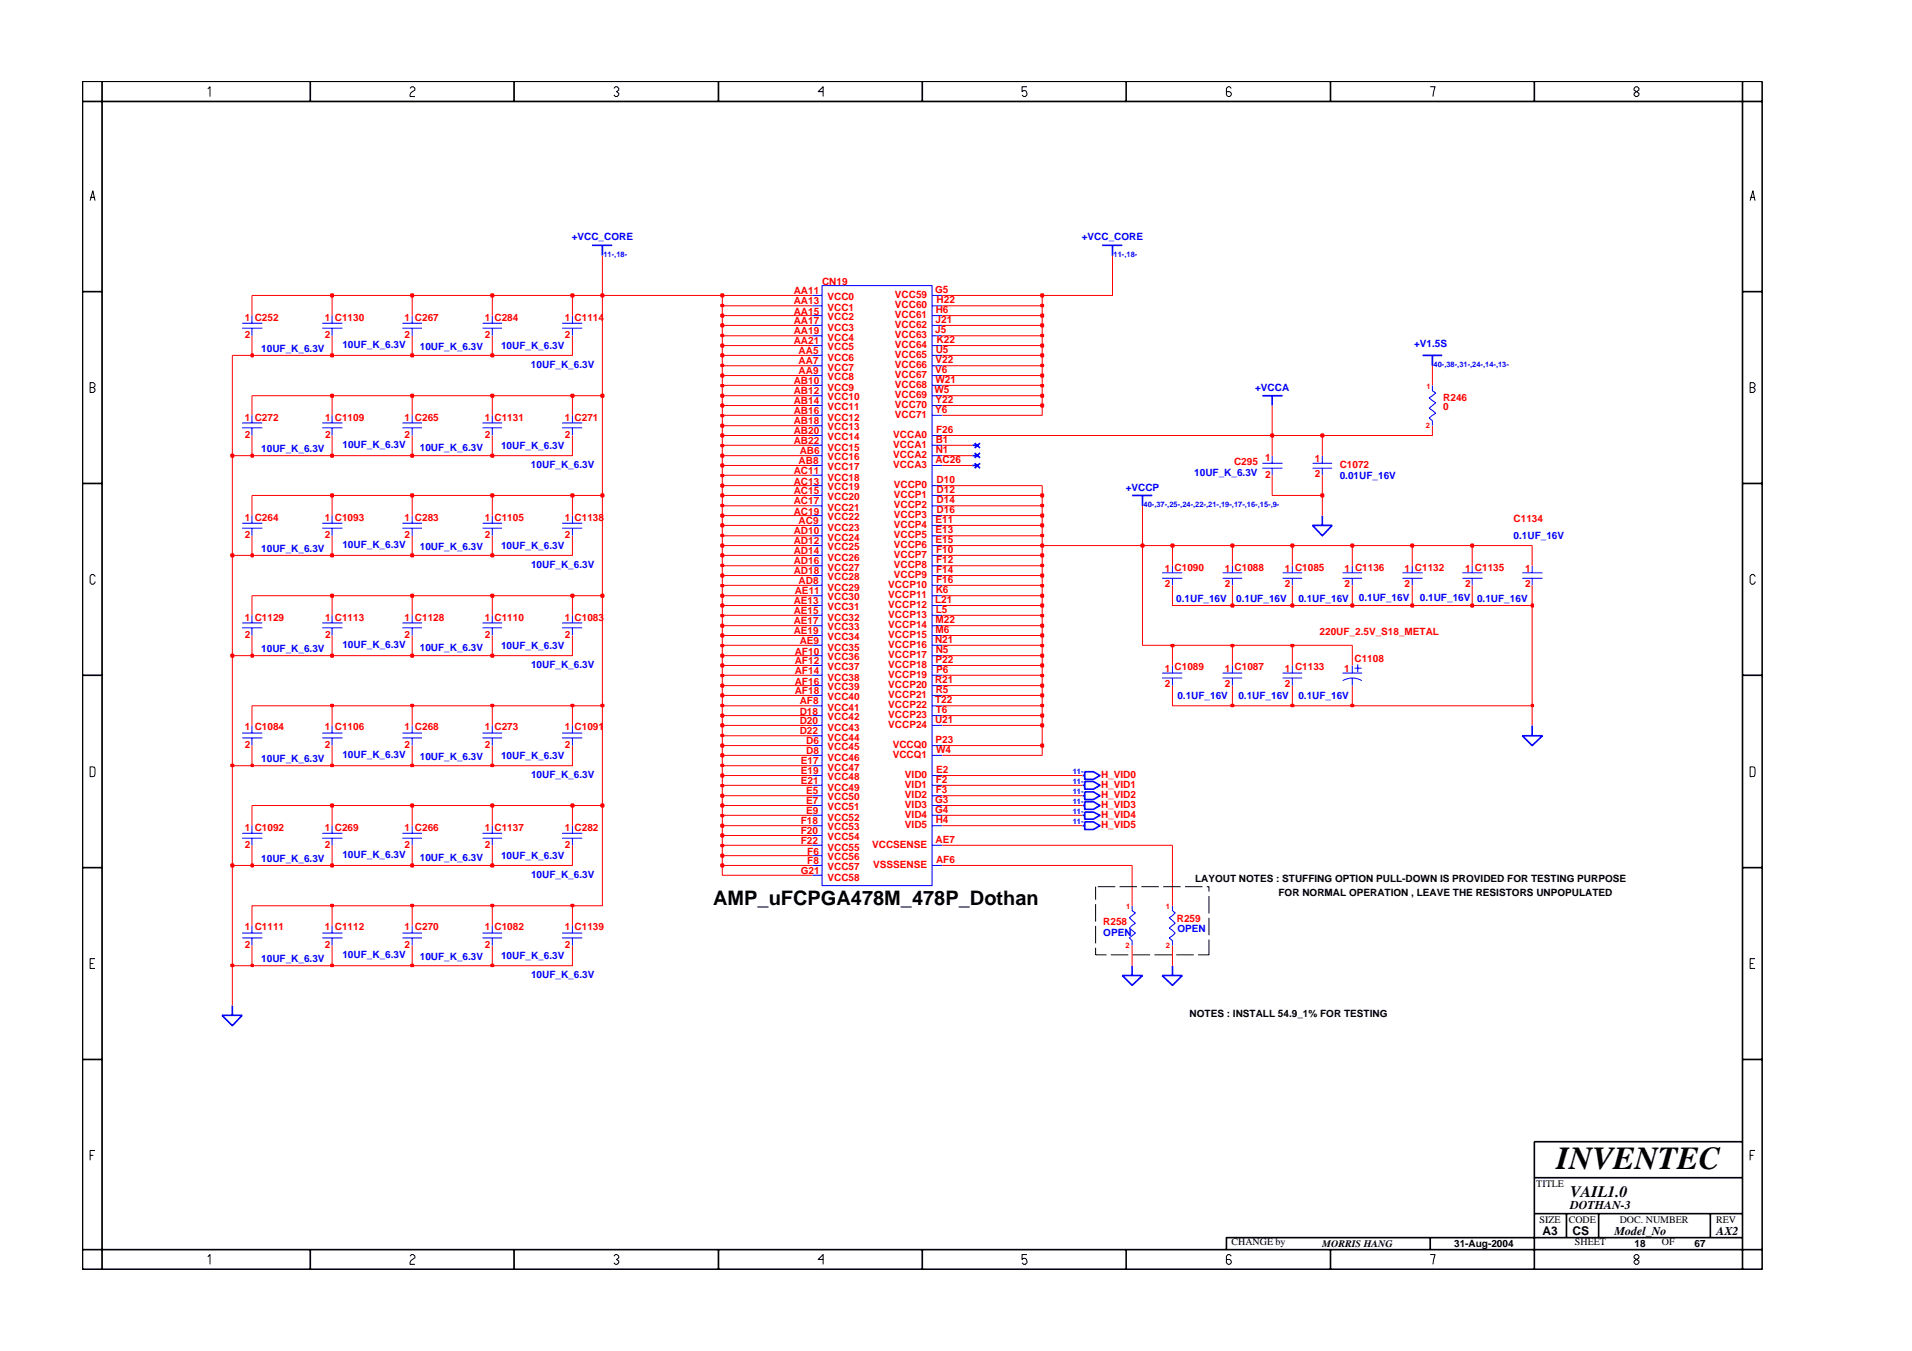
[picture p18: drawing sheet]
<svg xmlns="http://www.w3.org/2000/svg" width="297mm" height="210mm" viewBox="0 0 297 210" stroke-linecap="round" stroke-linejoin="round" font-family="sans-serif">
<defs><g id="words">
<text font-size="5" x="241.8" y="181.6">INVENTEC</text>
<text font-size="3.1" x="110.8" y="140.6">AMP_uFCPGA478M_478P_Dothan</text>
<text font-size="2.5" x="244" y="185.9">VAIL1.0</text>
<g font-size="1.9">
<text x="239.6" y="191.9">A3</text>
<text x="244" y="187.9">DOTHAN-3</text>
<text x="244.3" y="192">CS</text>
<text x="250.8" y="191.9">Model_No</text>
<text x="266.6" y="191.9">AX2</text>
</g>
<g font-size="1.6" fill="#00f">
<text x="88.8" y="37.4">+VCC_CORE</text>
<text x="168.1" y="37.4">+VCC_CORE</text>
<text x="219.7" y="53.8">+V1.5S</text>
<text x="40.6" y="54.6">10UF_K_6.3V</text>
<text x="53.2" y="54.1">10UF_K_6.3V</text>
<text x="65.2" y="54.5">10UF_K_6.3V</text>
<text x="77.8" y="54.3">10UF_K_6.3V</text>
<text x="82.5" y="57.2">10UF_K_6.3V</text>
<text x="195" y="60.7">+VCCA</text>
<text x="40.6" y="70.2">10UF_K_6.3V</text>
<text x="53.2" y="69.6">10UF_K_6.3V</text>
<text x="65.2" y="70">10UF_K_6.3V</text>
<text x="77.8" y="69.8">10UF_K_6.3V</text>
<text x="82.5" y="72.7">10UF_K_6.3V</text>
<text x="174.9" y="76.2">+VCCP</text>
<text x="185.5" y="74">10UF_K_6.3V</text>
<text x="208.1" y="74.4">0.01UF_16V</text>
<text x="235.1" y="83.7">0.1UF_16V</text>
<text x="40.6" y="85.7">10UF_K_6.3V</text>
<text x="53.2" y="85.2">10UF_K_6.3V</text>
<text x="65.2" y="85.5">10UF_K_6.3V</text>
<text x="77.8" y="85.4">10UF_K_6.3V</text>
<text x="82.5" y="88.2">10UF_K_6.3V</text>
<text x="182.7" y="93.5">0.1UF_16V</text>
<text x="192.1" y="93.5">0.1UF_16V</text>
<text x="201.7" y="93.5">0.1UF_16V</text>
<text x="211.1" y="93.3">0.1UF_16V</text>
<text x="220.6" y="93.3">0.1UF_16V</text>
<text x="229.5" y="93.5">0.1UF_16V</text>
<text x="40.6" y="101.3">10UF_K_6.3V</text>
<text x="53.2" y="100.7">10UF_K_6.3V</text>
<text x="65.2" y="101.1">10UF_K_6.3V</text>
<text x="77.8" y="100.9">10UF_K_6.3V</text>
<text x="82.5" y="103.8">10UF_K_6.3V</text>
<text x="182.9" y="108.6">0.1UF_16V</text>
<text x="192.4" y="108.6">0.1UF_16V</text>
<text x="201.7" y="108.6">0.1UF_16V</text>
<text x="40.6" y="118.4">10UF_K_6.3V</text>
<text x="53.2" y="117.8">10UF_K_6.3V</text>
<text x="65.2" y="118.1">10UF_K_6.3V</text>
<text x="77.8" y="118">10UF_K_6.3V</text>
<text x="82.5" y="120.9">10UF_K_6.3V</text>
<text x="40.6" y="133.9">10UF_K_6.3V</text>
<text x="53.2" y="133.3">10UF_K_6.3V</text>
<text x="65.2" y="133.7">10UF_K_6.3V</text>
<text x="77.8" y="133.5">10UF_K_6.3V</text>
<text x="82.5" y="136.4">10UF_K_6.3V</text>
<text x="40.6" y="149.5">10UF_K_6.3V</text>
<text x="53.2" y="148.9">10UF_K_6.3V</text>
<text x="65.2" y="149.2">10UF_K_6.3V</text>
<text x="77.8" y="149">10UF_K_6.3V</text>
<text x="171.4" y="145.4">OPEN</text>
<text x="182.9" y="144.8">OPEN</text>
<text x="82.5" y="152">10UF_K_6.3V</text>
</g>
<g font-size="1.6" fill="#f00">
<text x="123.3" y="45.7">AA11</text>
<text x="123.3" y="47.3">AA13</text>
<text x="127.7" y="44.2">CN19</text>
<text x="128.6" y="46.6">VCC0</text>
<text x="139" y="46.3">VCC59</text>
<text x="139" y="47.8">VCC60</text>
<text x="145.3" y="45.5">G5</text>
<text x="145.5" y="47">H22</text>
<text x="38" y="49.8">1 C252</text>
<text x="38" y="52.5">2</text>
<text x="50.5" y="49.8">1 C1130</text>
<text x="50.5" y="52.5">2</text>
<text x="62.9" y="49.8">1 C267</text>
<text x="62.9" y="52.5">2</text>
<text x="75.3" y="49.8">1 C284</text>
<text x="75.3" y="52.5">2</text>
<text x="87.7" y="49.8">1 C1114</text>
<text x="87.7" y="52.5">2</text>
<text x="123.3" y="53.5">AA21</text>
<text x="123.3" y="51.9">AA19</text>
<text x="123.3" y="48.9">AA15</text>
<text x="123.3" y="50.4">AA17</text>
<text x="128.6" y="52.9">VCC4</text>
<text x="128.6" y="49.8">VCC2</text>
<text x="128.6" y="51.4">VCC3</text>
<text x="128.6" y="48.3">VCC1</text>
<text x="139" y="49.4">VCC61</text>
<text x="139" y="51">VCC62</text>
<text x="139" y="52.5">VCC63</text>
<text x="145.3" y="51.7">J5</text>
<text x="145.3" y="50.2">J21</text>
<text x="145.4" y="48.7">H6</text>
<text x="145.5" y="53.3">K22</text>
<text x="123.3" y="59.7">AB10</text>
<text x="124.1" y="56.6">AA7</text>
<text x="124.1" y="58.2">AA9</text>
<text x="124.1" y="55">AA5</text>
<text x="128.6" y="57.6">VCC7</text>
<text x="128.6" y="56">VCC6</text>
<text x="128.6" y="59.1">VCC8</text>
<text x="128.6" y="54.4">VCC5</text>
<text x="139" y="57.1">VCC66</text>
<text x="139" y="58.8">VCC67</text>
<text x="139" y="54.1">VCC64</text>
<text x="139" y="55.6">VCC65</text>
<text x="145.3" y="58">V6</text>
<text x="145.3" y="59.5">W21</text>
<text x="145.3" y="56.4">V22</text>
<text x="145.4" y="54.8">U5</text>
<text x="38" y="65.4">1 C272</text>
<text x="50.5" y="65.4">1 C1109</text>
<text x="62.9" y="65.4">1 C265</text>
<text x="75.3" y="65.4">1 C1131</text>
<text x="87.7" y="65.4">1 C271</text>
<text x="123.3" y="62.8">AB14</text>
<text x="123.3" y="64.4">AB16</text>
<text x="123.3" y="65.9">AB18</text>
<text x="123.3" y="61.2">AB12</text>
<text x="128.6" y="60.7">VCC9</text>
<text x="128.6" y="65.4">VCC12</text>
<text x="128.6" y="62.2">VCC10</text>
<text x="128.6" y="63.7">VCC11</text>
<text x="139" y="60.3">VCC68</text>
<text x="139" y="61.8">VCC69</text>
<text x="139" y="63.4">VCC70</text>
<text x="139" y="64.9">VCC71</text>
<text x="145.2" y="61">W5</text>
<text x="145.3" y="64.1">Y6</text>
<text x="145.3" y="62.6">Y22</text>
<text x="224.2" y="63.8">0</text>
<text x="224.2" y="62.3">R246</text>
<text x="38" y="68.1">2</text>
<text x="50.5" y="68.1">2</text>
<text x="62.9" y="68.1">2</text>
<text x="75.3" y="68.1">2</text>
<text x="87.7" y="68.1">2</text>
<text x="123.3" y="67.5">AB20</text>
<text x="123.3" y="69">AB22</text>
<text x="124.2" y="70.5">AB6</text>
<text x="128.6" y="66.9">VCC13</text>
<text x="128.6" y="68.4">VCC14</text>
<text x="128.6" y="70">VCC15</text>
<text x="128.6" y="71.5">VCC16</text>
<text x="138.8" y="69.6">VCCA1</text>
<text x="138.8" y="71.1">VCCA2</text>
<text x="138.8" y="68.1">VCCA0</text>
<text x="145.3" y="71.9">AC26</text>
<text x="145.4" y="68.8">B1</text>
<text x="145.4" y="70.3">N1</text>
<text x="145.4" y="67.3">F26</text>
<text x="196.5" y="71.6">1</text>
<text x="204.2" y="71.7">1</text>
<text x="123.3" y="73.7">AC11</text>
<text x="123.3" y="75.3">AC13</text>
<text x="123.3" y="76.8">AC15</text>
<text x="124.1" y="72.2">AB8</text>
<text x="128.6" y="74.7">VCC18</text>
<text x="128.6" y="76.2">VCC19</text>
<text x="128.6" y="77.7">VCC20</text>
<text x="128.6" y="73.1">VCC17</text>
<text x="138.8" y="72.7">VCCA3</text>
<text x="138.9" y="75.9">VCCP0</text>
<text x="138.9" y="77.4">VCCP1</text>
<text x="145.5" y="75">D10</text>
<text x="145.5" y="76.6">D12</text>
<text x="191.7" y="72.2">C295</text>
<text x="196.5" y="74.3">2</text>
<text x="204.2" y="74.1">2</text>
<text x="208.1" y="72.7">C1072</text>
<text x="38" y="80.9">1 C264</text>
<text x="38" y="83.6">2</text>
<text x="50.5" y="83.6">2</text>
<text x="50.5" y="80.9">1 C1093</text>
<text x="62.9" y="80.9">1 C283</text>
<text x="62.9" y="83.6">2</text>
<text x="75.3" y="80.9">1 C1105</text>
<text x="75.3" y="83.6">2</text>
<text x="87.7" y="80.9">1 C1138</text>
<text x="87.7" y="83.6">2</text>
<text x="123.3" y="78.3">AC17</text>
<text x="123.3" y="79.9">AC19</text>
<text x="123.3" y="83">AD10</text>
<text x="124.1" y="81.5">AC9</text>
<text x="128.6" y="79.3">VCC21</text>
<text x="128.6" y="80.8">VCC22</text>
<text x="128.6" y="82.5">VCC23</text>
<text x="128.6" y="84">VCC24</text>
<text x="138.9" y="80.5">VCCP3</text>
<text x="138.9" y="82">VCCP4</text>
<text x="138.9" y="83.6">VCCP5</text>
<text x="138.9" y="78.9">VCCP2</text>
<text x="145.3" y="81.2">E11</text>
<text x="145.3" y="82.8">E13</text>
<text x="145.5" y="79.7">D16</text>
<text x="145.5" y="78.1">D14</text>
<text x="235.1" y="81">C1134</text>
<text x="123.3" y="87.6">AD16</text>
<text x="123.3" y="89.3">AD18</text>
<text x="123.3" y="84.6">AD12</text>
<text x="123.3" y="86.1">AD14</text>
<text x="128.6" y="87.1">VCC26</text>
<text x="128.6" y="88.6">VCC27</text>
<text x="128.6" y="85.5">VCC25</text>
<text x="138.9" y="85.2">VCCP6</text>
<text x="138.9" y="86.7">VCCP7</text>
<text x="138.9" y="88.2">VCCP8</text>
<text x="138.9" y="89.8">VCCP9</text>
<text x="145.3" y="84.4">E15</text>
<text x="145.4" y="85.9">F10</text>
<text x="145.4" y="87.4">F12</text>
<text x="145.4" y="89">F14</text>
<text x="181" y="88.8">1 C1090</text>
<text x="190.3" y="88.8">1 C1088</text>
<text x="199.6" y="88.8">1 C1085</text>
<text x="208.9" y="88.8">1 C1136</text>
<text x="218.2" y="88.8">1 C1132</text>
<text x="227.6" y="88.8">1 C1135</text>
<text x="236.9" y="88.8">1</text>
<text x="123.3" y="93.9">AE13</text>
<text x="123.3" y="95.4">AE15</text>
<text x="123.5" y="92.3">AE11</text>
<text x="124.1" y="90.8">AD8</text>
<text x="128.6" y="90.2">VCC28</text>
<text x="128.6" y="91.8">VCC29</text>
<text x="128.6" y="93.3">VCC30</text>
<text x="128.6" y="94.8">VCC31</text>
<text x="138" y="91.3">VCCP10</text>
<text x="138" y="92.9">VCCP11</text>
<text x="138" y="94.5">VCCP12</text>
<text x="145.3" y="93.7">L21</text>
<text x="145.4" y="92.1">K6</text>
<text x="145.4" y="95.2">L5</text>
<text x="145.4" y="90.6">F16</text>
<text x="181" y="91.2">2</text>
<text x="190.3" y="91.2">2</text>
<text x="199.6" y="91.2">2</text>
<text x="208.9" y="91.2">2</text>
<text x="218.2" y="91.2">2</text>
<text x="227.6" y="91.2">2</text>
<text x="236.9" y="91.2">2</text>
<text x="38" y="96.4">1 C1129</text>
<text x="38" y="99.2">2</text>
<text x="50.5" y="96.4">1 C1113</text>
<text x="50.5" y="99.2">2</text>
<text x="62.9" y="96.4">1 C1128</text>
<text x="62.9" y="99.2">2</text>
<text x="75.3" y="99.2">2</text>
<text x="75.3" y="96.4">1 C1110</text>
<text x="87.7" y="99.2">2</text>
<text x="87.7" y="96.4">1 C1083</text>
<text x="123.3" y="97">AE17</text>
<text x="123.3" y="98.6">AE19</text>
<text x="123.5" y="101.7">AF10</text>
<text x="124.2" y="100.1">AE9</text>
<text x="128.6" y="96.4">VCC32</text>
<text x="128.6" y="98">VCC33</text>
<text x="128.6" y="99.5">VCC34</text>
<text x="128.6" y="101.1">VCC35</text>
<text x="138" y="97.5">VCCP14</text>
<text x="138" y="96">VCCP13</text>
<text x="138" y="99.1">VCCP15</text>
<text x="138" y="100.7">VCCP16</text>
<text x="145.3" y="99.9">N21</text>
<text x="145.3" y="96.7">M22</text>
<text x="145.4" y="98.4">M6</text>
<text x="145.4" y="101.4">N5</text>
<text x="205" y="98.7">220UF_2.5V_S18_METAL</text>
<text x="123.5" y="103.2">AF12</text>
<text x="123.5" y="104.7">AF14</text>
<text x="123.5" y="106.4">AF16</text>
<text x="123.5" y="107.9">AF18</text>
<text x="128.6" y="102.6">VCC36</text>
<text x="128.6" y="104.1">VCC37</text>
<text x="128.6" y="105.7">VCC38</text>
<text x="128.6" y="107.3">VCC39</text>
<text x="138" y="102.3">VCCP17</text>
<text x="138" y="103.8">VCCP18</text>
<text x="138" y="105.3">VCCP19</text>
<text x="138" y="106.9">VCCP20</text>
<text x="145.3" y="106.1">R21</text>
<text x="145.3" y="103">P22</text>
<text x="145.4" y="107.7">R5</text>
<text x="145.4" y="104.5">P6</text>
<text x="181" y="104.4">1 C1089</text>
<text x="181" y="106.7">2</text>
<text x="190.3" y="104.4">1 C1087</text>
<text x="190.3" y="106.7">2</text>
<text x="199.6" y="104.4">1 C1133</text>
<text x="199.6" y="106.7">2</text>
<text x="208.8" y="104.4">1</text>
<text x="210.4" y="102.9">C1108</text>
<text x="38" y="113.5">1 C1084</text>
<text x="50.5" y="113.5">1 C1106</text>
<text x="62.9" y="113.5">1 C268</text>
<text x="75.3" y="113.5">1 C273</text>
<text x="87.7" y="113.5">1 C1091</text>
<text x="124.2" y="109.4">AF8</text>
<text x="124.2" y="111">D18</text>
<text x="124.2" y="112.5">D20</text>
<text x="128.6" y="108.8">VCC40</text>
<text x="128.6" y="110.4">VCC41</text>
<text x="128.6" y="111.9">VCC42</text>
<text x="128.6" y="113.5">VCC43</text>
<text x="138" y="108.4">VCCP21</text>
<text x="138" y="110">VCCP22</text>
<text x="138" y="111.6">VCCP23</text>
<text x="138" y="113.1">VCCP24</text>
<text x="145.3" y="112.3">U21</text>
<text x="145.3" y="109.2">T22</text>
<text x="145.4" y="110.8">T6</text>
<text x="38" y="116.3">2</text>
<text x="50.5" y="116.3">2</text>
<text x="62.9" y="116.3">2</text>
<text x="75.3" y="116.3">2</text>
<text x="87.7" y="116.3">2</text>
<text x="124.2" y="114.1">D22</text>
<text x="124.4" y="118.7">E17</text>
<text x="125.3" y="117.2">D8</text>
<text x="125.3" y="115.7">D6</text>
<text x="128.6" y="118.2">VCC46</text>
<text x="128.6" y="119.7">VCC47</text>
<text x="128.6" y="115.1">VCC44</text>
<text x="128.6" y="116.6">VCC45</text>
<text x="138.7" y="116.2">VCCQ0</text>
<text x="138.7" y="117.8">VCCQ1</text>
<text x="145.3" y="115.5">P23</text>
<text x="145.4" y="117">W4</text>
<text x="124.4" y="120.3">E19</text>
<text x="124.4" y="121.9">E21</text>
<text x="125.3" y="123.4">E5</text>
<text x="125.3" y="125">E7</text>
<text x="128.6" y="121.2">VCC48</text>
<text x="128.6" y="122.8">VCC49</text>
<text x="128.6" y="124.4">VCC50</text>
<text x="128.6" y="125.9">VCC51</text>
<text x="140.6" y="122.4">VID1</text>
<text x="140.6" y="123.9">VID2</text>
<text x="140.6" y="125.6">VID3</text>
<text x="140.6" y="120.9">VID0</text>
<text x="145.3" y="124.8">G3</text>
<text x="145.4" y="121.6">F2</text>
<text x="145.4" y="123.2">F3</text>
<text x="145.4" y="120.1">E2</text>
<text x="171.1" y="120.9">H_VID0</text>
<text x="171.1" y="122.4">H_VID1</text>
<text x="171.1" y="123.9">H_VID2</text>
<text x="171.1" y="125.6">H_VID3</text>
<text x="38" y="129">1 C1092</text>
<text x="38" y="131.8">2</text>
<text x="50.5" y="129">1 C269</text>
<text x="50.5" y="131.8">2</text>
<text x="62.9" y="129">1 C266</text>
<text x="62.9" y="131.8">2</text>
<text x="75.3" y="129">1 C1137</text>
<text x="75.3" y="131.8">2</text>
<text x="87.7" y="129">1 C282</text>
<text x="87.7" y="131.8">2</text>
<text x="124.4" y="131.2">F22</text>
<text x="124.4" y="128">F18</text>
<text x="124.4" y="129.6">F20</text>
<text x="125.3" y="126.5">E9</text>
<text x="128.6" y="127.5">VCC52</text>
<text x="128.6" y="129">VCC53</text>
<text x="128.6" y="130.5">VCC54</text>
<text x="135.5" y="131.7">VCCSENSE</text>
<text x="140.6" y="127.1">VID4</text>
<text x="140.6" y="128.6">VID5</text>
<text x="145.3" y="126.3">G4</text>
<text x="145.3" y="130.9">AE7</text>
<text x="145.4" y="127.8">H4</text>
<text x="171.1" y="127.1">H_VID4</text>
<text x="171.1" y="128.6">H_VID5</text>
<text x="124.4" y="135.8">G21</text>
<text x="125.4" y="132.8">F6</text>
<text x="125.4" y="134.3">F8</text>
<text x="128.6" y="133.7">VCC56</text>
<text x="128.6" y="135.2">VCC57</text>
<text x="128.6" y="136.8">VCC58</text>
<text x="128.6" y="132.2">VCC55</text>
<text x="135.7" y="134.9">VSSSENSE</text>
<text x="145.4" y="134.1">AF6</text>
<text x="171.4" y="143.8">R258</text>
<text x="182.8" y="143.2">R259</text>
<text x="38" y="144.5">1 C1111</text>
<text x="38" y="147.3">2</text>
<text x="50.5" y="144.5">1 C1112</text>
<text x="50.5" y="147.3">2</text>
<text x="62.9" y="144.5">1 C270</text>
<text x="62.9" y="147.3">2</text>
<text x="75.3" y="144.5">1 C1082</text>
<text x="75.3" y="147.3">2</text>
<text x="87.7" y="144.5">1 C1139</text>
<text x="87.7" y="147.3">2</text>
</g>
<g font-size="1.6">
<text x="185.7" y="137">LAYOUT NOTES : STUFFING OPTION PULL-DOWN IS PROVIDED FOR TESTING PURPOSE</text>
<text x="198.6" y="139.2">FOR NORMAL OPERATION , LEAVE THE RESISTORS UNPOPULATED</text>
<text x="184.8" y="158">NOTES : INSTALL 54.9_1% FOR TESTING</text>
<text x="238.7" y="184.4">TITLE</text>
<text x="239.2" y="190">SIZE</text>
<text x="243.7" y="190">CODE</text>
<text x="251.6" y="190">DOC. NUMBER</text>
<text x="266.6" y="190">REV</text>
<text x="191.3" y="193.5">CHANGE by</text>
<text x="205.4" y="193.7">MORRIS HANG</text>
<text x="225.9" y="193.7">31-Aug-2004</text>
<text x="244.7" y="193.5">SHEET</text>
<text x="253.9" y="193.7">18</text>
<text x="258.2" y="193.5">OF</text>
<text x="263.3" y="193.7">67</text>
</g>
<g font-size="1.2" fill="#00f">
<text x="93.8" y="40">11-,18-</text>
<text x="173" y="40">11-,18-</text>
<text x="222.7" y="57.1">40-,38-,31-,24-,14-,13-</text>
<text x="177.7" y="78.8">40-,37-,25-,24-,22-,21-,19-,17-,16-,15-,9-</text>
<text x="166.7" y="123.4">11-</text>
<text x="166.7" y="121.8">11-</text>
<text x="166.7" y="120.3">11-</text>
<text x="166.7" y="125">11-</text>
<text x="166.7" y="128">11-</text>
<text x="166.7" y="126.5">11-</text>
</g>
<g font-size="1.2" fill="#f00">
<text x="221.6" y="60.5">1</text>
<text x="221.5" y="66.5">2</text>
<text x="174.9" y="141.2">1</text>
<text x="181.1" y="141.2">1</text>
<text x="174.9" y="147.3">2</text>
<text x="181.1" y="147.3">2</text>
</g>
</g></defs>
<g fill="none" stroke="#00f" stroke-width=".16">
<path d="M37.6 50.2h3.2M37.6 51h3.2M39.1 49v1.2M39.1 51v1.2M50.1 50.2h3.1M50.1 51h3.1M51.6 49v1.2M51.6 51v1.2M62.5 50.2h3.1M62.5 51h3.1M64 49v1.2M64 51v1.2"/>
<path d="M75 50.2h3M75 51h3M76.5 49v1.2M76.5 51v1.2M87.3 50.2h3.2M87.3 51h3.2M88.9 49v1.2M88.9 51v1.2M126.2 59.9h1.5M126.2 58.3h1.5M126.2 56.8h1.5M126.2 55.2h1.5"/>
<path d="M126.2 53.7h1.5M126.2 52.2h1.5M126.2 50.6h1.5M126.2 49h1.5M126.2 47.5h1.5M126.2 45.9h1.5M127.7 44.4h17.1v93.2h-17.1zM144.8 59.9h1.6M144.8 58.3h1.6M144.8 56.8h1.6M144.8 55.2h1.6M144.8 53.7h1.6"/>
<path d="M144.8 52.2h1.6M144.8 50.6h1.6M144.8 49h1.6M144.8 47.5h1.6M144.8 45.9h1.6M222.5 59.9v.8l.5 .4-1 .7 1 .8-1 .8 1 .8-1 .8 .5 .4v.7M37.6 65.7h3.2M37.6 66.5h3.2M39.1 64.5v1.2M39.1 66.5v1.2M50.1 65.7h3.1M50.1 66.5h3.1"/>
<path d="M51.6 64.5v1.2M51.6 66.5v1.2M62.5 65.7h3.1M62.5 66.5h3.1M64 64.5v1.2M64 66.5v1.2M75 65.7h3M75 66.5h3M76.5 64.5v1.2M76.5 66.5v1.2M87.3 65.7h3.2M87.3 66.5h3.2"/>
<path d="M88.9 64.5v1.2M88.9 66.5v1.2M126.2 78.6h1.5M126.2 77h1.5M126.2 75.5h1.5M126.2 73.8h1.5M126.2 72.3h1.5M126.2 70.8h1.5M126.2 69.2h1.5M126.2 67.7h1.5M126.2 66.1h1.5M126.2 64.5h1.5"/>
<path d="M126.2 63h1.5M126.2 61.5h1.5M144.8 78.6h1.6M144.8 77h1.6M144.8 75.5h1.6M144.8 72.3h1.6M144.8 70.8h1.6M144.8 69.2h1.6M144.8 67.7h1.6M144.8 64.5h1.6M144.8 63h1.6M144.8 61.5h1.6"/>
<path d="M196.1 72h3.1M196.1 72.7h3.1M197.6 70.8v1.2M197.6 72.7v1.1M203.9 72h3.1M203.9 72.7h3.1M205.4 70.8v1.2M205.4 72.7v1.1M37.6 96.8h3.2M37.6 97.6h3.2M37.6 81.3h3.2M37.6 82.1h3.2"/>
<path d="M39.1 80.1v1.2M39.1 82.1v1.1M39.1 95.6v1.2M39.1 97.6v1.1M50.1 96.8h3.1M50.1 97.6h3.1M50.1 81.3h3.1M50.1 82.1h3.1M51.6 80.1v1.2M51.6 82.1v1.1M51.6 95.6v1.2M51.6 97.6v1.1"/>
<path d="M62.5 96.8h3.1M62.5 97.6h3.1M62.5 81.3h3.1M62.5 82.1h3.1M64 80.1v1.2M64 82.1v1.1M64 95.6v1.2M64 97.6v1.1M75 96.8h3M75 97.6h3M75 81.3h3M75 82.1h3"/>
<path d="M76.5 80.1v1.2M76.5 82.1v1.1M76.5 95.6v1.2M76.5 97.6v1.1M87.3 96.8h3.2M87.3 97.6h3.2M87.3 81.3h3.2M87.3 82.1h3.2M88.9 80.1v1.2M88.9 82.1v1.1M88.9 95.6v1.2M88.9 97.6v1.1"/>
<path d="M126.2 98.7h1.5M126.2 97.2h1.5M126.2 95.6h1.5M126.2 94.1h1.5M126.2 92.6h1.5M126.2 90.9h1.5M126.2 89.4h1.5M126.2 87.9h1.5M126.2 86.3h1.5M126.2 84.8h1.5M126.2 83.2h1.5M126.2 81.6h1.5"/>
<path d="M126.2 80.1h1.5M144.8 98.7h1.6M144.8 97.2h1.6M144.8 95.6h1.6M144.8 94.1h1.6M144.8 92.6h1.6M144.8 90.9h1.6M144.8 89.4h1.6M144.8 87.9h1.6M144.8 86.3h1.6M144.8 84.8h1.6M144.8 83.2h1.6"/>
<path d="M144.8 81.6h1.6M144.8 80.1h1.6M180.5 89h3.2M180.5 89.8h3.2M182.1 87.9v1.1M182.1 89.8v1.1M189.9 89h3.1M189.9 89.8h3.1M191.5 87.9v1.1M191.5 89.8v1.1M199.2 89h3.1M199.2 89.8h3.1"/>
<path d="M200.8 87.9v1.1M200.8 89.8v1.1M208.6 89h3M208.6 89.8h3M210.1 87.9v1.1M210.1 89.8v1.1M217.9 89h3.1M217.9 89.8h3.1M219.4 87.9v1.1M219.4 89.8v1.1M227.2 89h3.1M227.2 89.8h3.1"/>
<path d="M228.7 87.9v1.1M228.7 89.8v1.1M236.5 89h3.1M236.5 89.8h3.1M238 87.9v1.1M238 89.8v1.1M37.6 113.9h3.2M37.6 114.7h3.2M39.1 112.7v1.2M39.1 114.7v1.1M50.1 113.9h3.1M50.1 114.7h3.1"/>
<path d="M51.6 112.7v1.2M51.6 114.7v1.1M62.5 113.9h3.1M62.5 114.7h3.1M64 112.7v1.2M64 114.7v1.1M75 113.9h3M75 114.7h3M76.5 112.7v1.2M76.5 114.7v1.1M87.3 113.9h3.2M87.3 114.7h3.2"/>
<path d="M88.9 112.7v1.2M88.9 114.7v1.1M126.2 108h1.5M126.2 106.5h1.5M126.2 104.9h1.5M126.2 103.4h1.5M126.2 101.9h1.5M126.2 100.3h1.5M126.2 109.7h1.5M126.2 112.7h1.5M126.2 111.2h1.5M126.2 119h1.5"/>
<path d="M126.2 117.4h1.5M126.2 115.8h1.5M126.2 114.3h1.5M144.8 108h1.6M144.8 106.5h1.6M144.8 104.9h1.6M144.8 103.4h1.6M144.8 101.9h1.6M144.8 100.3h1.6M144.8 109.7h1.6M144.8 112.7h1.6M144.8 111.2h1.6"/>
<path d="M144.8 117.4h1.6M144.8 115.8h1.6M180.5 104.6h3.2M180.5 105.3h3.2M182.1 103.4v1.2M182.1 105.3v1.2M189.9 104.6h3.1M189.9 105.3h3.1M191.5 103.4v1.2M191.5 105.3v1.2M199.2 104.6h3.1M199.2 105.3h3.1"/>
<path d="M200.8 103.4v1.2M200.8 105.3v1.2M208.6 104.6h3M208.6 105.8a2.88 2.88 0 0 1 3 0M210.1 103.4v1.2M210.1 105.3v1.2M210.4 103.8h1.1M210.9 103.2v1.2M37.6 129.5h3.2M37.6 130.2h3.2M39.1 128.3v1.2M39.1 130.2v1.1"/>
<path d="M50.1 129.5h3.1M50.1 130.2h3.1M51.6 128.3v1.2M51.6 130.2v1.1M62.5 129.5h3.1M62.5 130.2h3.1M64 128.3v1.2M64 130.2v1.1M75 129.5h3M75 130.2h3M76.5 128.3v1.2M76.5 130.2v1.1"/>
<path d="M87.3 129.5h3.2M87.3 130.2h3.2M88.9 128.3v1.2M88.9 130.2v1.1M126.2 120.5h1.5M126.2 122h1.5M126.2 123.6h1.5M126.2 125.2h1.5M126.2 126.7h1.5M126.2 128.3h1.5M126.2 131.3h1.5M126.2 134.5h1.5"/>
<path d="M126.2 129.8h1.5M126.2 132.9h1.5M126.2 136h1.5M144.8 120.5h1.6M144.8 122h1.6M144.8 123.6h1.6M144.8 125.2h1.6M144.8 126.7h1.6M144.8 128.3h1.6M144.8 131.3h1.6M144.8 134.5h1.6M37.6 145h3.2"/>
<path d="M37.6 145.7h3.2M39.1 143.8v1.2M39.1 145.7v1.2M50.1 145h3.1M50.1 145.7h3.1M51.6 143.8v1.2M51.6 145.7v1.2M62.5 145h3.1M62.5 145.7h3.1M64 143.8v1.2M64 145.7v1.2M75 145h3"/>
<path d="M75 145.7h3M76.5 143.8v1.2M76.5 145.7v1.2M87.3 145h3.2M87.3 145.7h3.2M88.9 143.8v1.2M88.9 145.7v1.2M175.9 140.7v.8l.5 .3-.9 .8 .9 .8-.9 .8 .9 .8-.9 .7 .4 .4v.8M182.1 140.7v.8l.5 .3-1 .8 1 .8-1 .8 1 .8-1 .7 .5 .4v.8"/>
</g>
<g fill="none" stroke="#00f" stroke-width=".25">
<path d="M92 38.1h3.1M93.6 38.1v1.6M171.2 38.1h3.2M172.8 38.1v1.6M221 55.2h3.1M222.5 55.2v1.6M151.1 69.2h.7M151.1 72.3h.7M151.1 70.8h.7M151.4 68.8l.9 .8M151.4 72l.9 .7M151.4 70.4l.9 .7"/>
<path d="M152.3 68.8l-.9 .8M152.3 72l-.9 .7M152.3 70.4l-.9 .7M175.9 77h3.1M177.5 77v1.6M196.1 61.5h3.1M197.6 61.5v1.5M203.9 81.6h3.1l-1.6 1.6zM205.4 80.1v1.5M168.5 119.9h1.4l1 .6-1 .6h-1.4zM236.5 114.3h3.1l-1.6 1.5zM238 112.7v1.6"/>
<path d="M168.2 123.6h.3M168.2 128.3h.3M168.2 125.2h.3M168.2 120.5h.3M168.2 126.7h.3M168.2 122h.3M168.5 123h1.4l1 .6-1 .6h-1.4zM168.5 127.7h1.4l1 .6-1 .6h-1.4zM168.5 124.6h1.4l1 .6-1 .5h-1.4zM168.5 126.2h1.4l1 .5-1 .6h-1.4zM168.5 121.4h1.4l1 .6-1 .6h-1.4zM34.5 157.7h3.1l-1.5 1.7z"/>
<path d="M36.1 156.2v1.5M174.4 151.6h3.1l-1.6 1.5zM175.9 150v1.6M180.5 151.6h3.2l-1.6 1.5zM182.1 150v1.6"/>
</g>
<path d="M36.1 150v6.2" fill="none" stroke="#f00" stroke-width=".16"/>
<path d="M35.9 149.9h.4v.2h-.4z" fill-rule="evenodd" fill="#8e2323" stroke="#f00" stroke-width=".25"/>
<path d="M35.9 149.9h.4v.2h-.4z" fill="none" stroke="#f00" stroke-width=".25"/>
<path d="M36.1 134.5v15.5h3" fill="none" stroke="#f00" stroke-width=".16"/>
<path d="M39.1 149.9h.2v.2h-.2z" fill-rule="evenodd" fill="#8e2323" stroke="#f00" stroke-width=".25"/>
<path d="M39.1 149.9h.2v.2h-.2z" fill="none" stroke="#f00" stroke-width=".25"/>
<path d="M39.1 146.9v3.1h12.5" fill="none" stroke="#f00" stroke-width=".16"/>
<path d="M51.4 149.9h.4v.2h-.4z" fill-rule="evenodd" fill="#8e2323" stroke="#f00" stroke-width=".25"/>
<path d="M51.4 149.9h.4v.2h-.4z" fill="none" stroke="#f00" stroke-width=".25"/>
<path d="M51.6 146.9v3.1h12.4" fill="none" stroke="#f00" stroke-width=".16"/>
<path d="M63.9 149.9h.3v.2h-.3z" fill-rule="evenodd" fill="#8e2323" stroke="#f00" stroke-width=".25"/>
<path d="M63.9 149.9h.3v.2h-.3z" fill="none" stroke="#f00" stroke-width=".25"/>
<path d="M64 146.9v3.1h12.5" fill="none" stroke="#f00" stroke-width=".16"/>
<path d="M76.3 149.9h.4v.2h-.4z" fill-rule="evenodd" fill="#8e2323" stroke="#f00" stroke-width=".25"/>
<path d="M76.3 149.9h.4v.2h-.4z" fill="none" stroke="#f00" stroke-width=".25"/>
<path d="M39.1 143.8v-3.1h12.5v3.1M64 140.7v3.1M76.5 146.9v3.1h12.4v-3.1M76.5 140.7v3.1M88.9 140.7v3.1M175.9 146.9v3.1M182.1 146.9v3.1" fill="none" stroke="#f00" stroke-width=".16"/>
<path d="M51.4 140.6h.4v.2h-.4z" fill-rule="evenodd" fill="#8e2323" stroke="#f00" stroke-width=".25"/>
<path d="M51.4 140.6h.4v.2h-.4z" fill="none" stroke="#f00" stroke-width=".25"/>
<path d="M51.6 140.7h12.4" fill="none" stroke="#f00" stroke-width=".16"/>
<path d="M63.9 140.6h.3v.2h-.3z" fill-rule="evenodd" fill="#8e2323" stroke="#f00" stroke-width=".25"/>
<path d="M63.9 140.6h.3v.2h-.3z" fill="none" stroke="#f00" stroke-width=".25"/>
<path d="M64 140.7h12.5" fill="none" stroke="#f00" stroke-width=".16"/>
<path d="M76.3 140.6h.4v.2h-.4z" fill-rule="evenodd" fill="#8e2323" stroke="#f00" stroke-width=".25"/>
<path d="M76.3 140.6h.4v.2h-.4z" fill="none" stroke="#f00" stroke-width=".25"/>
<path d="M76.5 140.7h12.4" fill="none" stroke="#f00" stroke-width=".16"/>
<path d="M88.8 140.6h.3v.2h-.3z" fill-rule="evenodd" fill="#8e2323" stroke="#f00" stroke-width=".25"/>
<path d="M88.8 140.6h.3v.2h-.3z" fill="none" stroke="#f00" stroke-width=".25"/>
<path d="M93.6 125.2v15.5h-4.7M112.2 134.5v1.5h14M175.9 134.5v6.2M182.1 131.3v9.4" fill="none" stroke="#f00" stroke-width=".16"/>
<path d="M35.9 134.3h.4v.3h-.4z" fill-rule="evenodd" fill="#8e2323" stroke="#f00" stroke-width=".25"/>
<path d="M35.9 134.3h.4v.3h-.4z" fill="none" stroke="#f00" stroke-width=".25"/>
<path d="M36.1 119v15.5h3" fill="none" stroke="#f00" stroke-width=".16"/>
<path d="M39.1 134.3h.2v.3h-.2z" fill-rule="evenodd" fill="#8e2323" stroke="#f00" stroke-width=".25"/>
<path d="M39.1 134.3h.2v.3h-.2z" fill="none" stroke="#f00" stroke-width=".25"/>
<path d="M39.1 131.3v3.2h12.5" fill="none" stroke="#f00" stroke-width=".16"/>
<path d="M51.4 134.3h.4v.3h-.4z" fill-rule="evenodd" fill="#8e2323" stroke="#f00" stroke-width=".25"/>
<path d="M51.4 134.3h.4v.3h-.4z" fill="none" stroke="#f00" stroke-width=".25"/>
<path d="M51.6 131.3v3.2h12.4" fill="none" stroke="#f00" stroke-width=".16"/>
<path d="M63.9 134.3h.3v.3h-.3z" fill-rule="evenodd" fill="#8e2323" stroke="#f00" stroke-width=".25"/>
<path d="M63.9 134.3h.3v.3h-.3z" fill="none" stroke="#f00" stroke-width=".25"/>
<path d="M64 131.3v3.2h12.5" fill="none" stroke="#f00" stroke-width=".16"/>
<path d="M76.3 134.3v.3h.4v-.3z" fill-rule="evenodd" fill="#8e2323" stroke="#f00" stroke-width=".25"/>
<path d="M76.3 134.3h.4v.3h-.4z" fill="none" stroke="#f00" stroke-width=".25"/>
<path d="M76.5 131.3v3.2h12.4v-3.2" fill="none" stroke="#f00" stroke-width=".16"/>
<path d="M112 134.3h.4v.3h-.4z" fill-rule="evenodd" fill="#8e2323" stroke="#f00" stroke-width=".25"/>
<path d="M112 134.3h.4v.3h-.4z" fill="none" stroke="#f00" stroke-width=".25"/>
<path d="M112.2 132.9v1.6h14M146.4 134.5h29.5" fill="none" stroke="#f00" stroke-width=".16"/>
<path d="M112 132.8h.4v.3h-.4z" fill-rule="evenodd" fill="#8e2323" stroke="#f00" stroke-width=".25"/>
<path d="M112 132.8h.4v.3h-.4z" fill="none" stroke="#f00" stroke-width=".25"/>
<path d="M112.2 131.3v1.6h14" fill="none" stroke="#f00" stroke-width=".16"/>
<path d="M112 131.2h.4v.3h-.4z" fill-rule="evenodd" fill="#8e2323" stroke="#f00" stroke-width=".25"/>
<path d="M112 131.2h.4v.3h-.4z" fill="none" stroke="#f00" stroke-width=".25"/>
<path d="M112.2 129.8v1.5h14M146.4 131.3h35.7" fill="none" stroke="#f00" stroke-width=".16"/>
<path d="M112 129.6h.4v.4h-.4z" fill-rule="evenodd" fill="#8e2323" stroke="#f00" stroke-width=".25"/>
<path d="M112 129.6h.4v.4h-.4z" fill="none" stroke="#f00" stroke-width=".25"/>
<path d="M39.1 125.2v3.1M51.6 125.2v3.1M64 125.2v3.1M76.5 125.2v3.1M88.9 125.2v3.1M112.2 128.3v1.5h14" fill="none" stroke="#f00" stroke-width=".16"/>
<path d="M112 128.1h.4v.4h-.4z" fill-rule="evenodd" fill="#8e2323" stroke="#f00" stroke-width=".25"/>
<path d="M112 128.1h.4v.4h-.4z" fill="none" stroke="#f00" stroke-width=".25"/>
<path d="M112.2 126.7v1.6h14M146.4 128.3h21.8" fill="none" stroke="#f00" stroke-width=".16"/>
<path d="M112 126.6h.4v.2h-.4z" fill-rule="evenodd" fill="#8e2323" stroke="#f00" stroke-width=".25"/>
<path d="M112 126.6h.4v.2h-.4z" fill="none" stroke="#f00" stroke-width=".25"/>
<path d="M39.1 125.2h12.5M112.2 125.2v1.5h14M146.4 126.7h21.8" fill="none" stroke="#f00" stroke-width=".16"/>
<path d="M51.4 125h.4v.3h-.4z" fill-rule="evenodd" fill="#8e2323" stroke="#f00" stroke-width=".25"/>
<path d="M51.4 125h.4v.3h-.4z" fill="none" stroke="#f00" stroke-width=".25"/>
<path d="M51.6 125.2h12.4" fill="none" stroke="#f00" stroke-width=".16"/>
<path d="M63.9 125h.3v.3h-.3z" fill-rule="evenodd" fill="#8e2323" stroke="#f00" stroke-width=".25"/>
<path d="M63.9 125h.3v.3h-.3z" fill="none" stroke="#f00" stroke-width=".25"/>
<path d="M64 125.2h12.5" fill="none" stroke="#f00" stroke-width=".16"/>
<path d="M76.3 125h.4v.3h-.4z" fill-rule="evenodd" fill="#8e2323" stroke="#f00" stroke-width=".25"/>
<path d="M76.3 125h.4v.3h-.4z" fill="none" stroke="#f00" stroke-width=".25"/>
<path d="M76.5 125.2h12.4" fill="none" stroke="#f00" stroke-width=".16"/>
<path d="M88.8 125h.3v.3h-.3z" fill-rule="evenodd" fill="#8e2323" stroke="#f00" stroke-width=".25"/>
<path d="M88.8 125h.3v.3h-.3z" fill="none" stroke="#f00" stroke-width=".25"/>
<path d="M88.9 125.2h4.7" fill="none" stroke="#f00" stroke-width=".16"/>
<path d="M93.4 125h.4v.3h-.4z" fill-rule="evenodd" fill="#8e2323" stroke="#f00" stroke-width=".25"/>
<path d="M93.4 125h.4v.3h-.4z" fill="none" stroke="#f00" stroke-width=".25"/>
<path d="M93.6 109.7v15.5" fill="none" stroke="#f00" stroke-width=".16"/>
<path d="M112 125h.4v.3h-.4z" fill-rule="evenodd" fill="#8e2323" stroke="#f00" stroke-width=".25"/>
<path d="M112 125h.4v.3h-.4z" fill="none" stroke="#f00" stroke-width=".25"/>
<path d="M112.2 123.6v1.6h14M146.4 125.2h21.8" fill="none" stroke="#f00" stroke-width=".16"/>
<path d="M112 123.5h.4v.3h-.4z" fill-rule="evenodd" fill="#8e2323" stroke="#f00" stroke-width=".25"/>
<path d="M112 123.5h.4v.3h-.4z" fill="none" stroke="#f00" stroke-width=".25"/>
<path d="M112.2 122v1.6h14M146.4 123.6h21.8" fill="none" stroke="#f00" stroke-width=".16"/>
<path d="M112 121.9h.4v.3h-.4z" fill-rule="evenodd" fill="#8e2323" stroke="#f00" stroke-width=".25"/>
<path d="M112 121.9h.4v.3h-.4z" fill="none" stroke="#f00" stroke-width=".25"/>
<path d="M112.2 120.5v1.5h14M146.4 122h21.8" fill="none" stroke="#f00" stroke-width=".16"/>
<path d="M112 120.3h.4v.4h-.4z" fill-rule="evenodd" fill="#8e2323" stroke="#f00" stroke-width=".25"/>
<path d="M112 120.3h.4v.4h-.4z" fill="none" stroke="#f00" stroke-width=".25"/>
<path d="M112.2 119v1.5h14M146.4 120.5h21.8" fill="none" stroke="#f00" stroke-width=".16"/>
<path d="M35.9 118.8h.4v.3h-.4z" fill-rule="evenodd" fill="#8e2323" stroke="#f00" stroke-width=".25"/>
<path d="M35.9 118.8h.4v.3h-.4z" fill="none" stroke="#f00" stroke-width=".25"/>
<path d="M36.1 101.9v17.1h3" fill="none" stroke="#f00" stroke-width=".16"/>
<path d="M39.1 118.8h.2v.3h-.2z" fill-rule="evenodd" fill="#8e2323" stroke="#f00" stroke-width=".25"/>
<path d="M39.1 118.8h.2v.3h-.2z" fill="none" stroke="#f00" stroke-width=".25"/>
<path d="M39.1 115.8v3.2h12.5" fill="none" stroke="#f00" stroke-width=".16"/>
<path d="M51.4 118.8h.4v.3h-.4z" fill-rule="evenodd" fill="#8e2323" stroke="#f00" stroke-width=".25"/>
<path d="M51.4 118.8h.4v.3h-.4z" fill="none" stroke="#f00" stroke-width=".25"/>
<path d="M51.6 115.8v3.2h12.4" fill="none" stroke="#f00" stroke-width=".16"/>
<path d="M63.9 118.8h.3v.3h-.3z" fill-rule="evenodd" fill="#8e2323" stroke="#f00" stroke-width=".25"/>
<path d="M63.9 118.8h.3v.3h-.3z" fill="none" stroke="#f00" stroke-width=".25"/>
<path d="M64 115.8v3.2h12.5" fill="none" stroke="#f00" stroke-width=".16"/>
<path d="M76.3 118.8v.3h.4v-.3z" fill-rule="evenodd" fill="#8e2323" stroke="#f00" stroke-width=".25"/>
<path d="M76.3 118.8h.4v.3h-.4z" fill="none" stroke="#f00" stroke-width=".25"/>
<path d="M76.5 115.8v3.2h12.4v-3.2" fill="none" stroke="#f00" stroke-width=".16"/>
<path d="M112 118.8h.4v.3h-.4z" fill-rule="evenodd" fill="#8e2323" stroke="#f00" stroke-width=".25"/>
<path d="M112 118.8h.4v.3h-.4z" fill="none" stroke="#f00" stroke-width=".25"/>
<path d="M112.2 117.4v1.6h14" fill="none" stroke="#f00" stroke-width=".16"/>
<path d="M112 117.2h.4v.3h-.4z" fill-rule="evenodd" fill="#8e2323" stroke="#f00" stroke-width=".25"/>
<path d="M112 117.2h.4v.3h-.4z" fill="none" stroke="#f00" stroke-width=".25"/>
<path d="M112.2 115.8v1.6h14M161.9 115.8v1.6h-15.5" fill="none" stroke="#f00" stroke-width=".16"/>
<path d="M112 115.7h.4v.3h-.4z" fill-rule="evenodd" fill="#8e2323" stroke="#f00" stroke-width=".25"/>
<path d="M112 115.7h.4v.3h-.4z" fill="none" stroke="#f00" stroke-width=".25"/>
<path d="M112.2 114.3v1.5h14M146.4 115.8h15.5" fill="none" stroke="#f00" stroke-width=".16"/>
<path d="M161.7 115.7h.4v.3h-.4z" fill-rule="evenodd" fill="#8e2323" stroke="#f00" stroke-width=".25"/>
<path d="M161.7 115.7h.4v.3h-.4z" fill="none" stroke="#f00" stroke-width=".25"/>
<path d="M161.9 112.7v3.1" fill="none" stroke="#f00" stroke-width=".16"/>
<path d="M112 114.1h.4v.3h-.4z" fill-rule="evenodd" fill="#8e2323" stroke="#f00" stroke-width=".25"/>
<path d="M112 114.1h.4v.3h-.4z" fill="none" stroke="#f00" stroke-width=".25"/>
<path d="M39.1 109.7v3M51.6 109.7v3M64 109.7v3M76.5 109.7v3M88.9 109.7v3M112.2 112.7v1.6h14" fill="none" stroke="#f00" stroke-width=".16"/>
<path d="M112 112.5h.4v.4h-.4z" fill-rule="evenodd" fill="#8e2323" stroke="#f00" stroke-width=".25"/>
<path d="M112 112.5h.4v.4h-.4z" fill="none" stroke="#f00" stroke-width=".25"/>
<path d="M112.2 111.2v1.5h14M146.4 112.7h15.5" fill="none" stroke="#f00" stroke-width=".16"/>
<path d="M161.7 112.5h.4v.4h-.4z" fill-rule="evenodd" fill="#8e2323" stroke="#f00" stroke-width=".25"/>
<path d="M161.7 112.5h.4v.4h-.4z" fill="none" stroke="#f00" stroke-width=".25"/>
<path d="M161.9 111.2v1.5M238 109.7v3" fill="none" stroke="#f00" stroke-width=".16"/>
<path d="M112 111h.4v.4h-.4z" fill-rule="evenodd" fill="#8e2323" stroke="#f00" stroke-width=".25"/>
<path d="M112 111h.4v.4h-.4z" fill="none" stroke="#f00" stroke-width=".25"/>
<path d="M112.2 109.7v1.5h14M146.4 111.2h15.5" fill="none" stroke="#f00" stroke-width=".16"/>
<path d="M161.7 111h.4v.4h-.4z" fill-rule="evenodd" fill="#8e2323" stroke="#f00" stroke-width=".25"/>
<path d="M161.7 111h.4v.4h-.4z" fill="none" stroke="#f00" stroke-width=".25"/>
<path d="M39.1 109.7h12.5M161.9 109.7v1.5" fill="none" stroke="#f00" stroke-width=".16"/>
<path d="M51.4 109.5h.4v.2h-.4z" fill-rule="evenodd" fill="#8e2323" stroke="#f00" stroke-width=".25"/>
<path d="M51.4 109.5h.4v.2h-.4z" fill="none" stroke="#f00" stroke-width=".25"/>
<path d="M51.6 109.7h12.4" fill="none" stroke="#f00" stroke-width=".16"/>
<path d="M63.9 109.5h.3v.2h-.3z" fill-rule="evenodd" fill="#8e2323" stroke="#f00" stroke-width=".25"/>
<path d="M63.9 109.5h.3v.2h-.3z" fill="none" stroke="#f00" stroke-width=".25"/>
<path d="M64 109.7h12.5" fill="none" stroke="#f00" stroke-width=".16"/>
<path d="M76.3 109.5h.4v.2h-.4z" fill-rule="evenodd" fill="#8e2323" stroke="#f00" stroke-width=".25"/>
<path d="M76.3 109.5h.4v.2h-.4z" fill="none" stroke="#f00" stroke-width=".25"/>
<path d="M76.5 109.7h12.4" fill="none" stroke="#f00" stroke-width=".16"/>
<path d="M88.8 109.5h.3v.2h-.3z" fill-rule="evenodd" fill="#8e2323" stroke="#f00" stroke-width=".25"/>
<path d="M88.8 109.5h.3v.2h-.3z" fill="none" stroke="#f00" stroke-width=".25"/>
<path d="M88.9 109.7h4.7" fill="none" stroke="#f00" stroke-width=".16"/>
<path d="M93.4 109.5h.4v.2h-.4z" fill-rule="evenodd" fill="#8e2323" stroke="#f00" stroke-width=".25"/>
<path d="M93.4 109.5h.4v.2h-.4z" fill="none" stroke="#f00" stroke-width=".25"/>
<path d="M93.6 92.6v17.1" fill="none" stroke="#f00" stroke-width=".16"/>
<path d="M112 109.5h.4v.2h-.4z" fill-rule="evenodd" fill="#8e2323" stroke="#f00" stroke-width=".25"/>
<path d="M112 109.5h.4v.2h-.4z" fill="none" stroke="#f00" stroke-width=".25"/>
<path d="M112.2 108v1.7h14M146.4 109.7h15.5" fill="none" stroke="#f00" stroke-width=".16"/>
<path d="M161.7 109.5h.4v.2h-.4z" fill-rule="evenodd" fill="#8e2323" stroke="#f00" stroke-width=".25"/>
<path d="M161.7 109.5h.4v.2h-.4z" fill="none" stroke="#f00" stroke-width=".25"/>
<path d="M161.9 108v1.7M182.1 106.5v3.2h9.4" fill="none" stroke="#f00" stroke-width=".16"/>
<path d="M191.3 109.5h.3v.2h-.3z" fill-rule="evenodd" fill="#8e2323" stroke="#f00" stroke-width=".25"/>
<path d="M191.3 109.5h.3v.2h-.3z" fill="none" stroke="#f00" stroke-width=".25"/>
<path d="M191.5 106.5v3.2h9.3" fill="none" stroke="#f00" stroke-width=".16"/>
<path d="M200.6 109.5h.3v.2h-.3z" fill-rule="evenodd" fill="#8e2323" stroke="#f00" stroke-width=".25"/>
<path d="M200.6 109.5h.3v.2h-.3z" fill="none" stroke="#f00" stroke-width=".25"/>
<path d="M200.8 106.5v3.2h9.3" fill="none" stroke="#f00" stroke-width=".16"/>
<path d="M209.9 109.5h.4v.2h-.4z" fill-rule="evenodd" fill="#8e2323" stroke="#f00" stroke-width=".25"/>
<path d="M209.9 109.5h.4v.2h-.4z" fill="none" stroke="#f00" stroke-width=".25"/>
<path d="M210.1 106.5v3.2h27.9" fill="none" stroke="#f00" stroke-width=".16"/>
<path d="M237.9 109.5h.3v.2h-.3z" fill-rule="evenodd" fill="#8e2323" stroke="#f00" stroke-width=".25"/>
<path d="M237.9 109.5h.3v.2h-.3z" fill="none" stroke="#f00" stroke-width=".25"/>
<path d="M238 94.1v15.6" fill="none" stroke="#f00" stroke-width=".16"/>
<path d="M112 107.9h.4v.3h-.4z" fill-rule="evenodd" fill="#8e2323" stroke="#f00" stroke-width=".25"/>
<path d="M112 107.9h.4v.3h-.4z" fill="none" stroke="#f00" stroke-width=".25"/>
<path d="M112.2 106.5v1.5h14M146.4 108h15.5" fill="none" stroke="#f00" stroke-width=".16"/>
<path d="M161.7 107.9h.4v.3h-.4z" fill-rule="evenodd" fill="#8e2323" stroke="#f00" stroke-width=".25"/>
<path d="M161.7 107.9h.4v.3h-.4z" fill="none" stroke="#f00" stroke-width=".25"/>
<path d="M161.9 106.5v1.5" fill="none" stroke="#f00" stroke-width=".16"/>
<path d="M112 106.4h.4v.3h-.4z" fill-rule="evenodd" fill="#8e2323" stroke="#f00" stroke-width=".25"/>
<path d="M112 106.4h.4v.3h-.4z" fill="none" stroke="#f00" stroke-width=".25"/>
<path d="M112.2 104.9v1.6h14M146.4 106.5h15.5" fill="none" stroke="#f00" stroke-width=".16"/>
<path d="M161.7 106.4h.4v.3h-.4z" fill-rule="evenodd" fill="#8e2323" stroke="#f00" stroke-width=".25"/>
<path d="M161.7 106.4h.4v.3h-.4z" fill="none" stroke="#f00" stroke-width=".25"/>
<path d="M161.9 104.9v1.6" fill="none" stroke="#f00" stroke-width=".16"/>
<path d="M112 104.8h.4v.3h-.4z" fill-rule="evenodd" fill="#8e2323" stroke="#f00" stroke-width=".25"/>
<path d="M112 104.8h.4v.3h-.4z" fill="none" stroke="#f00" stroke-width=".25"/>
<path d="M112.2 103.4v1.5h14M146.4 104.9h15.5" fill="none" stroke="#f00" stroke-width=".16"/>
<path d="M161.7 104.8h.4v.3h-.4z" fill-rule="evenodd" fill="#8e2323" stroke="#f00" stroke-width=".25"/>
<path d="M161.7 104.8h.4v.3h-.4z" fill="none" stroke="#f00" stroke-width=".25"/>
<path d="M161.9 103.4v1.5" fill="none" stroke="#f00" stroke-width=".16"/>
<path d="M112 103.2h.4v.4h-.4z" fill-rule="evenodd" fill="#8e2323" stroke="#f00" stroke-width=".25"/>
<path d="M112 103.2h.4v.4h-.4z" fill="none" stroke="#f00" stroke-width=".25"/>
<path d="M112.2 101.9v1.5h14M146.4 103.4h15.5" fill="none" stroke="#f00" stroke-width=".16"/>
<path d="M161.7 103.2h.4v.4h-.4z" fill-rule="evenodd" fill="#8e2323" stroke="#f00" stroke-width=".25"/>
<path d="M161.7 103.2h.4v.4h-.4z" fill="none" stroke="#f00" stroke-width=".25"/>
<path d="M161.9 101.9v1.5M182.1 100.3v3.1M191.5 100.3v3.1M200.8 100.3v3.1M210.1 100.3v3.1" fill="none" stroke="#f00" stroke-width=".16"/>
<path d="M35.9 101.7h.4v.3h-.4z" fill-rule="evenodd" fill="#8e2323" stroke="#f00" stroke-width=".25"/>
<path d="M35.9 101.7h.4v.3h-.4z" fill="none" stroke="#f00" stroke-width=".25"/>
<path d="M36.1 86.3v15.6h3" fill="none" stroke="#f00" stroke-width=".16"/>
<path d="M39.1 101.7h.2v.3h-.2z" fill-rule="evenodd" fill="#8e2323" stroke="#f00" stroke-width=".25"/>
<path d="M39.1 101.7h.2v.3h-.2z" fill="none" stroke="#f00" stroke-width=".25"/>
<path d="M39.1 98.7v3.2h12.5" fill="none" stroke="#f00" stroke-width=".16"/>
<path d="M51.4 101.7h.4v.3h-.4z" fill-rule="evenodd" fill="#8e2323" stroke="#f00" stroke-width=".25"/>
<path d="M51.4 101.7h.4v.3h-.4z" fill="none" stroke="#f00" stroke-width=".25"/>
<path d="M51.6 98.7v3.2h12.4" fill="none" stroke="#f00" stroke-width=".16"/>
<path d="M63.9 101.7h.3v.3h-.3z" fill-rule="evenodd" fill="#8e2323" stroke="#f00" stroke-width=".25"/>
<path d="M63.9 101.7h.3v.3h-.3z" fill="none" stroke="#f00" stroke-width=".25"/>
<path d="M64 98.7v3.2h12.5" fill="none" stroke="#f00" stroke-width=".16"/>
<path d="M76.3 101.7h.4v.3h-.4z" fill-rule="evenodd" fill="#8e2323" stroke="#f00" stroke-width=".25"/>
<path d="M76.3 101.7h.4v.3h-.4z" fill="none" stroke="#f00" stroke-width=".25"/>
<path d="M76.5 98.7v3.2h12.4v-3.2" fill="none" stroke="#f00" stroke-width=".16"/>
<path d="M112 101.7h.4v.3h-.4z" fill-rule="evenodd" fill="#8e2323" stroke="#f00" stroke-width=".25"/>
<path d="M112 101.7h.4v.3h-.4z" fill="none" stroke="#f00" stroke-width=".25"/>
<path d="M112.2 100.3v1.6h14M146.4 101.9h15.5" fill="none" stroke="#f00" stroke-width=".16"/>
<path d="M161.7 101.7h.4v.3h-.4z" fill-rule="evenodd" fill="#8e2323" stroke="#f00" stroke-width=".25"/>
<path d="M161.7 101.7h.4v.3h-.4z" fill="none" stroke="#f00" stroke-width=".25"/>
<path d="M161.9 100.3v1.6" fill="none" stroke="#f00" stroke-width=".16"/>
<path d="M112 100.2h.4v.2h-.4z" fill-rule="evenodd" fill="#8e2323" stroke="#f00" stroke-width=".25"/>
<path d="M112 100.2h.4v.2h-.4z" fill="none" stroke="#f00" stroke-width=".25"/>
<path d="M112.2 98.7v1.6h14M146.4 100.3h15.5" fill="none" stroke="#f00" stroke-width=".16"/>
<path d="M161.7 100.2h.4v.2h-.4z" fill-rule="evenodd" fill="#8e2323" stroke="#f00" stroke-width=".25"/>
<path d="M161.7 100.2h.4v.2h-.4z" fill="none" stroke="#f00" stroke-width=".25"/>
<path d="M161.9 98.7v1.6M177.5 84.8v15.5h4.6" fill="none" stroke="#f00" stroke-width=".16"/>
<path d="M182 100.2h.3v.2h-.3z" fill-rule="evenodd" fill="#8e2323" stroke="#f00" stroke-width=".25"/>
<path d="M182 100.2h.3v.2h-.3z" fill="none" stroke="#f00" stroke-width=".25"/>
<path d="M182.1 100.3h9.4" fill="none" stroke="#f00" stroke-width=".16"/>
<path d="M191.3 100.2h.3v.2h-.3z" fill-rule="evenodd" fill="#8e2323" stroke="#f00" stroke-width=".25"/>
<path d="M191.3 100.2h.3v.2h-.3z" fill="none" stroke="#f00" stroke-width=".25"/>
<path d="M191.5 100.3h9.3" fill="none" stroke="#f00" stroke-width=".16"/>
<path d="M200.6 100.2h.3v.2h-.3z" fill-rule="evenodd" fill="#8e2323" stroke="#f00" stroke-width=".25"/>
<path d="M200.6 100.2h.3v.2h-.3z" fill="none" stroke="#f00" stroke-width=".25"/>
<path d="M200.8 100.3h9.3" fill="none" stroke="#f00" stroke-width=".16"/>
<path d="M112 98.6h.4v.3h-.4z" fill-rule="evenodd" fill="#8e2323" stroke="#f00" stroke-width=".25"/>
<path d="M112 98.6h.4v.3h-.4z" fill="none" stroke="#f00" stroke-width=".25"/>
<path d="M112.2 97.2v1.5h14M146.4 98.7h15.5" fill="none" stroke="#f00" stroke-width=".16"/>
<path d="M161.7 98.6h.4v.3h-.4z" fill-rule="evenodd" fill="#8e2323" stroke="#f00" stroke-width=".25"/>
<path d="M161.7 98.6h.4v.3h-.4z" fill="none" stroke="#f00" stroke-width=".25"/>
<path d="M161.9 97.2v1.5" fill="none" stroke="#f00" stroke-width=".16"/>
<path d="M112 97h.4v.4h-.4z" fill-rule="evenodd" fill="#8e2323" stroke="#f00" stroke-width=".25"/>
<path d="M112 97h.4v.4h-.4z" fill="none" stroke="#f00" stroke-width=".25"/>
<path d="M112.2 95.6v1.6h14M146.4 97.2h15.5" fill="none" stroke="#f00" stroke-width=".16"/>
<path d="M161.7 97h.4v.4h-.4z" fill-rule="evenodd" fill="#8e2323" stroke="#f00" stroke-width=".25"/>
<path d="M161.7 97h.4v.4h-.4z" fill="none" stroke="#f00" stroke-width=".25"/>
<path d="M39.1 92.6v3M51.6 92.6v3M64 92.6v3M76.5 92.6v3M88.9 92.6v3M161.9 95.6v1.6" fill="none" stroke="#f00" stroke-width=".16"/>
<path d="M112 95.5h.4v.3h-.4z" fill-rule="evenodd" fill="#8e2323" stroke="#f00" stroke-width=".25"/>
<path d="M112 95.5h.4v.3h-.4z" fill="none" stroke="#f00" stroke-width=".25"/>
<path d="M112.2 94.1v1.5h14M146.4 95.6h15.5" fill="none" stroke="#f00" stroke-width=".16"/>
<path d="M161.7 95.5h.4v.3h-.4z" fill-rule="evenodd" fill="#8e2323" stroke="#f00" stroke-width=".25"/>
<path d="M161.7 95.5h.4v.3h-.4z" fill="none" stroke="#f00" stroke-width=".25"/>
<path d="M161.9 94.1v1.5" fill="none" stroke="#f00" stroke-width=".16"/>
<path d="M112 93.9h.4v.3h-.4z" fill-rule="evenodd" fill="#8e2323" stroke="#f00" stroke-width=".25"/>
<path d="M112 93.9h.4v.3h-.4z" fill="none" stroke="#f00" stroke-width=".25"/>
<path d="M112.2 92.6v1.5h14M146.4 94.1h15.5" fill="none" stroke="#f00" stroke-width=".16"/>
<path d="M161.7 93.9h.4v.3h-.4z" fill-rule="evenodd" fill="#8e2323" stroke="#f00" stroke-width=".25"/>
<path d="M161.7 93.9h.4v.3h-.4z" fill="none" stroke="#f00" stroke-width=".25"/>
<path d="M161.9 92.6v1.5M182.1 90.9v3.2h9.4" fill="none" stroke="#f00" stroke-width=".16"/>
<path d="M191.3 93.9h.3v.3h-.3z" fill-rule="evenodd" fill="#8e2323" stroke="#f00" stroke-width=".25"/>
<path d="M191.3 93.9h.3v.3h-.3z" fill="none" stroke="#f00" stroke-width=".25"/>
<path d="M191.5 90.9v3.2h9.3" fill="none" stroke="#f00" stroke-width=".16"/>
<path d="M200.6 93.9h.3v.3h-.3z" fill-rule="evenodd" fill="#8e2323" stroke="#f00" stroke-width=".25"/>
<path d="M200.6 93.9h.3v.3h-.3z" fill="none" stroke="#f00" stroke-width=".25"/>
<path d="M200.8 90.9v3.2h9.3" fill="none" stroke="#f00" stroke-width=".16"/>
<path d="M209.9 93.9h.4v.3h-.4z" fill-rule="evenodd" fill="#8e2323" stroke="#f00" stroke-width=".25"/>
<path d="M209.9 93.9h.4v.3h-.4z" fill="none" stroke="#f00" stroke-width=".25"/>
<path d="M210.1 90.9v3.2h9.3" fill="none" stroke="#f00" stroke-width=".16"/>
<path d="M219.2 93.9h.4v.3h-.4z" fill-rule="evenodd" fill="#8e2323" stroke="#f00" stroke-width=".25"/>
<path d="M219.2 93.9h.4v.3h-.4z" fill="none" stroke="#f00" stroke-width=".25"/>
<path d="M219.4 90.9v3.2h9.3" fill="none" stroke="#f00" stroke-width=".16"/>
<path d="M228.5 93.9h.4v.3h-.4z" fill-rule="evenodd" fill="#8e2323" stroke="#f00" stroke-width=".25"/>
<path d="M228.5 93.9h.4v.3h-.4z" fill="none" stroke="#f00" stroke-width=".25"/>
<path d="M228.7 90.9v3.2h9.3" fill="none" stroke="#f00" stroke-width=".16"/>
<path d="M237.9 93.9h.3v.3h-.3z" fill-rule="evenodd" fill="#8e2323" stroke="#f00" stroke-width=".25"/>
<path d="M237.9 93.9h.3v.3h-.3z" fill="none" stroke="#f00" stroke-width=".25"/>
<path d="M39.1 92.6h12.5M238 90.9v3.2" fill="none" stroke="#f00" stroke-width=".16"/>
<path d="M51.4 92.4h.4v.3h-.4z" fill-rule="evenodd" fill="#8e2323" stroke="#f00" stroke-width=".25"/>
<path d="M51.4 92.4h.4v.3h-.4z" fill="none" stroke="#f00" stroke-width=".25"/>
<path d="M51.6 92.6h12.4" fill="none" stroke="#f00" stroke-width=".16"/>
<path d="M63.9 92.4h.3v.3h-.3z" fill-rule="evenodd" fill="#8e2323" stroke="#f00" stroke-width=".25"/>
<path d="M63.9 92.4h.3v.3h-.3z" fill="none" stroke="#f00" stroke-width=".25"/>
<path d="M64 92.6h12.5" fill="none" stroke="#f00" stroke-width=".16"/>
<path d="M76.3 92.4h.4v.3h-.4z" fill-rule="evenodd" fill="#8e2323" stroke="#f00" stroke-width=".25"/>
<path d="M76.3 92.4h.4v.3h-.4z" fill="none" stroke="#f00" stroke-width=".25"/>
<path d="M76.5 92.6h12.4" fill="none" stroke="#f00" stroke-width=".16"/>
<path d="M88.8 92.4h.3v.3h-.3z" fill-rule="evenodd" fill="#8e2323" stroke="#f00" stroke-width=".25"/>
<path d="M88.8 92.4h.3v.3h-.3z" fill="none" stroke="#f00" stroke-width=".25"/>
<path d="M88.9 92.6h4.7" fill="none" stroke="#f00" stroke-width=".16"/>
<path d="M93.4 92.4h.4v.3h-.4z" fill-rule="evenodd" fill="#8e2323" stroke="#f00" stroke-width=".25"/>
<path d="M93.4 92.4h.4v.3h-.4z" fill="none" stroke="#f00" stroke-width=".25"/>
<path d="M93.6 77v15.6" fill="none" stroke="#f00" stroke-width=".16"/>
<path d="M112 92.4h.4v.3h-.4z" fill-rule="evenodd" fill="#8e2323" stroke="#f00" stroke-width=".25"/>
<path d="M112 92.4h.4v.3h-.4z" fill="none" stroke="#f00" stroke-width=".25"/>
<path d="M112.2 90.9v1.7h14M146.4 92.6h15.5" fill="none" stroke="#f00" stroke-width=".16"/>
<path d="M161.7 92.4h.4v.3h-.4z" fill-rule="evenodd" fill="#8e2323" stroke="#f00" stroke-width=".25"/>
<path d="M161.7 92.4h.4v.3h-.4z" fill="none" stroke="#f00" stroke-width=".25"/>
<path d="M161.9 90.9v1.7" fill="none" stroke="#f00" stroke-width=".16"/>
<path d="M112 90.9h.4v.2h-.4z" fill-rule="evenodd" fill="#8e2323" stroke="#f00" stroke-width=".25"/>
<path d="M112 90.9h.4v.2h-.4z" fill="none" stroke="#f00" stroke-width=".25"/>
<path d="M112.2 89.4v1.5h14M146.4 90.9h15.5" fill="none" stroke="#f00" stroke-width=".16"/>
<path d="M161.7 90.9h.4v.2h-.4z" fill-rule="evenodd" fill="#8e2323" stroke="#f00" stroke-width=".25"/>
<path d="M161.7 90.9h.4v.2h-.4z" fill="none" stroke="#f00" stroke-width=".25"/>
<path d="M161.9 89.4v1.5" fill="none" stroke="#f00" stroke-width=".16"/>
<path d="M112 89.3h.4v.3h-.4z" fill-rule="evenodd" fill="#8e2323" stroke="#f00" stroke-width=".25"/>
<path d="M112 89.3h.4v.3h-.4z" fill="none" stroke="#f00" stroke-width=".25"/>
<path d="M112.2 87.9v1.5h14M146.4 89.4h15.5" fill="none" stroke="#f00" stroke-width=".16"/>
<path d="M161.7 89.3h.4v.3h-.4z" fill-rule="evenodd" fill="#8e2323" stroke="#f00" stroke-width=".25"/>
<path d="M161.7 89.3h.4v.3h-.4z" fill="none" stroke="#f00" stroke-width=".25"/>
<path d="M161.9 87.9v1.5" fill="none" stroke="#f00" stroke-width=".16"/>
<path d="M112 87.7h.4v.3h-.4z" fill-rule="evenodd" fill="#8e2323" stroke="#f00" stroke-width=".25"/>
<path d="M112 87.7h.4v.3h-.4z" fill="none" stroke="#f00" stroke-width=".25"/>
<path d="M112.2 86.3v1.6h14M146.4 87.9h15.5" fill="none" stroke="#f00" stroke-width=".16"/>
<path d="M161.7 87.7h.4v.3h-.4z" fill-rule="evenodd" fill="#8e2323" stroke="#f00" stroke-width=".25"/>
<path d="M161.7 87.7h.4v.3h-.4z" fill="none" stroke="#f00" stroke-width=".25"/>
<path d="M161.9 86.3v1.6M182.1 84.8v3.1M191.5 84.8v3.1M200.8 84.8v3.1M210.1 84.8v3.1M219.4 84.8v3.1M228.7 84.8v3.1M238 84.8v3.1" fill="none" stroke="#f00" stroke-width=".16"/>
<path d="M35.9 86.1h.4v.4h-.4z" fill-rule="evenodd" fill="#8e2323" stroke="#f00" stroke-width=".25"/>
<path d="M35.9 86.1h.4v.4h-.4z" fill="none" stroke="#f00" stroke-width=".25"/>
<path d="M36.1 70.8v15.5h3" fill="none" stroke="#f00" stroke-width=".16"/>
<path d="M39.1 86.1h.2v.4h-.2z" fill-rule="evenodd" fill="#8e2323" stroke="#f00" stroke-width=".25"/>
<path d="M39.1 86.1h.2v.4h-.2z" fill="none" stroke="#f00" stroke-width=".25"/>
<path d="M39.1 83.2v3.1h12.5" fill="none" stroke="#f00" stroke-width=".16"/>
<path d="M51.4 86.1h.4v.4h-.4z" fill-rule="evenodd" fill="#8e2323" stroke="#f00" stroke-width=".25"/>
<path d="M51.4 86.1h.4v.4h-.4z" fill="none" stroke="#f00" stroke-width=".25"/>
<path d="M51.6 83.2v3.1h12.4" fill="none" stroke="#f00" stroke-width=".16"/>
<path d="M63.9 86.1h.3v.4h-.3z" fill-rule="evenodd" fill="#8e2323" stroke="#f00" stroke-width=".25"/>
<path d="M63.9 86.1h.3v.4h-.3z" fill="none" stroke="#f00" stroke-width=".25"/>
<path d="M64 83.2v3.1h12.5" fill="none" stroke="#f00" stroke-width=".16"/>
<path d="M76.3 86.1h.4v.4h-.4z" fill-rule="evenodd" fill="#8e2323" stroke="#f00" stroke-width=".25"/>
<path d="M76.3 86.1h.4v.4h-.4z" fill="none" stroke="#f00" stroke-width=".25"/>
<path d="M76.5 83.2v3.1h12.4v-3.1" fill="none" stroke="#f00" stroke-width=".16"/>
<path d="M112 86.1h.4v.4h-.4z" fill-rule="evenodd" fill="#8e2323" stroke="#f00" stroke-width=".25"/>
<path d="M112 86.1h.4v.4h-.4z" fill="none" stroke="#f00" stroke-width=".25"/>
<path d="M112.2 84.8v1.5h14M146.4 86.3h15.5" fill="none" stroke="#f00" stroke-width=".16"/>
<path d="M161.7 86.1h.4v.4h-.4z" fill-rule="evenodd" fill="#8e2323" stroke="#f00" stroke-width=".25"/>
<path d="M161.7 86.1h.4v.4h-.4z" fill="none" stroke="#f00" stroke-width=".25"/>
<path d="M161.9 84.8v1.5" fill="none" stroke="#f00" stroke-width=".16"/>
<path d="M112 84.6h.4v.3h-.4z" fill-rule="evenodd" fill="#8e2323" stroke="#f00" stroke-width=".25"/>
<path d="M112 84.6h.4v.3h-.4z" fill="none" stroke="#f00" stroke-width=".25"/>
<path d="M112.2 83.2v1.6h14M146.4 84.8h15.5" fill="none" stroke="#f00" stroke-width=".16"/>
<path d="M161.7 84.6h.4v.3h-.4z" fill-rule="evenodd" fill="#8e2323" stroke="#f00" stroke-width=".25"/>
<path d="M161.7 84.6h.4v.3h-.4z" fill="none" stroke="#f00" stroke-width=".25"/>
<path d="M161.9 83.2v1.6h15.6" fill="none" stroke="#f00" stroke-width=".16"/>
<path d="M177.3 84.6h.4v.3h-.4z" fill-rule="evenodd" fill="#8e2323" stroke="#f00" stroke-width=".25"/>
<path d="M177.3 84.6h.4v.3h-.4z" fill="none" stroke="#f00" stroke-width=".25"/>
<path d="M177.5 78.6v6.2h4.6" fill="none" stroke="#f00" stroke-width=".16"/>
<path d="M182 84.6h.3v.3h-.3z" fill-rule="evenodd" fill="#8e2323" stroke="#f00" stroke-width=".25"/>
<path d="M182 84.6h.3v.3h-.3z" fill="none" stroke="#f00" stroke-width=".25"/>
<path d="M182.1 84.8h9.4" fill="none" stroke="#f00" stroke-width=".16"/>
<path d="M191.3 84.6h.3v.3h-.3z" fill-rule="evenodd" fill="#8e2323" stroke="#f00" stroke-width=".25"/>
<path d="M191.3 84.6h.3v.3h-.3z" fill="none" stroke="#f00" stroke-width=".25"/>
<path d="M191.5 84.8h9.3" fill="none" stroke="#f00" stroke-width=".16"/>
<path d="M200.6 84.6h.3v.3h-.3z" fill-rule="evenodd" fill="#8e2323" stroke="#f00" stroke-width=".25"/>
<path d="M200.6 84.6h.3v.3h-.3z" fill="none" stroke="#f00" stroke-width=".25"/>
<path d="M200.8 84.8h9.3" fill="none" stroke="#f00" stroke-width=".16"/>
<path d="M209.9 84.6h.4v.3h-.4z" fill-rule="evenodd" fill="#8e2323" stroke="#f00" stroke-width=".25"/>
<path d="M209.9 84.6h.4v.3h-.4z" fill="none" stroke="#f00" stroke-width=".25"/>
<path d="M210.1 84.8h9.3" fill="none" stroke="#f00" stroke-width=".16"/>
<path d="M219.2 84.6h.4v.3h-.4z" fill-rule="evenodd" fill="#8e2323" stroke="#f00" stroke-width=".25"/>
<path d="M219.2 84.6h.4v.3h-.4z" fill="none" stroke="#f00" stroke-width=".25"/>
<path d="M219.4 84.8h9.3" fill="none" stroke="#f00" stroke-width=".16"/>
<path d="M228.5 84.6h.4v.3h-.4z" fill-rule="evenodd" fill="#8e2323" stroke="#f00" stroke-width=".25"/>
<path d="M228.5 84.6h.4v.3h-.4z" fill="none" stroke="#f00" stroke-width=".25"/>
<path d="M228.7 84.8h9.3" fill="none" stroke="#f00" stroke-width=".16"/>
<path d="M112 83.1h.4v.2h-.4z" fill-rule="evenodd" fill="#8e2323" stroke="#f00" stroke-width=".25"/>
<path d="M112 83.1h.4v.2h-.4z" fill="none" stroke="#f00" stroke-width=".25"/>
<path d="M112.2 81.6v1.6h14M146.4 83.2h15.5" fill="none" stroke="#f00" stroke-width=".16"/>
<path d="M161.7 83.1h.4v.2h-.4z" fill-rule="evenodd" fill="#8e2323" stroke="#f00" stroke-width=".25"/>
<path d="M161.7 83.1h.4v.2h-.4z" fill="none" stroke="#f00" stroke-width=".25"/>
<path d="M161.9 81.6v1.6" fill="none" stroke="#f00" stroke-width=".16"/>
<path d="M112 81.5h.4v.3h-.4z" fill-rule="evenodd" fill="#8e2323" stroke="#f00" stroke-width=".25"/>
<path d="M112 81.5h.4v.3h-.4z" fill="none" stroke="#f00" stroke-width=".25"/>
<path d="M112.2 80.1v1.5h14M146.4 81.6h15.5" fill="none" stroke="#f00" stroke-width=".16"/>
<path d="M161.7 81.5h.4v.3h-.4z" fill-rule="evenodd" fill="#8e2323" stroke="#f00" stroke-width=".25"/>
<path d="M161.7 81.5h.4v.3h-.4z" fill="none" stroke="#f00" stroke-width=".25"/>
<path d="M39.1 77v3.1M51.6 77v3.1M64 77v3.1M76.5 77v3.1M88.9 77v3.1M161.9 80.1v1.5" fill="none" stroke="#f00" stroke-width=".16"/>
<path d="M112 79.9h.4v.4h-.4z" fill-rule="evenodd" fill="#8e2323" stroke="#f00" stroke-width=".25"/>
<path d="M112 79.9h.4v.4h-.4z" fill="none" stroke="#f00" stroke-width=".25"/>
<path d="M112.2 78.6v1.5h14M146.4 80.1h15.5" fill="none" stroke="#f00" stroke-width=".16"/>
<path d="M161.7 79.9h.4v.4h-.4z" fill-rule="evenodd" fill="#8e2323" stroke="#f00" stroke-width=".25"/>
<path d="M161.7 79.9h.4v.4h-.4z" fill="none" stroke="#f00" stroke-width=".25"/>
<path d="M161.9 78.6v1.5M205.4 77v3.1" fill="none" stroke="#f00" stroke-width=".16"/>
<path d="M112 78.4h.4v.3h-.4z" fill-rule="evenodd" fill="#8e2323" stroke="#f00" stroke-width=".25"/>
<path d="M112 78.4h.4v.3h-.4z" fill="none" stroke="#f00" stroke-width=".25"/>
<path d="M112.2 77v1.6h14M146.4 78.6h15.5" fill="none" stroke="#f00" stroke-width=".16"/>
<path d="M161.7 78.4h.4v.3h-.4z" fill-rule="evenodd" fill="#8e2323" stroke="#f00" stroke-width=".25"/>
<path d="M161.7 78.4h.4v.3h-.4z" fill="none" stroke="#f00" stroke-width=".25"/>
<path d="M39.1 77h12.5M161.9 77v1.6" fill="none" stroke="#f00" stroke-width=".16"/>
<path d="M51.4 76.8h.4v.3h-.4z" fill-rule="evenodd" fill="#8e2323" stroke="#f00" stroke-width=".25"/>
<path d="M51.4 76.8h.4v.3h-.4z" fill="none" stroke="#f00" stroke-width=".25"/>
<path d="M51.6 77h12.4" fill="none" stroke="#f00" stroke-width=".16"/>
<path d="M63.9 76.8h.3v.3h-.3z" fill-rule="evenodd" fill="#8e2323" stroke="#f00" stroke-width=".25"/>
<path d="M63.9 76.8h.3v.3h-.3z" fill="none" stroke="#f00" stroke-width=".25"/>
<path d="M64 77h12.5" fill="none" stroke="#f00" stroke-width=".16"/>
<path d="M76.3 76.8h.4v.3h-.4z" fill-rule="evenodd" fill="#8e2323" stroke="#f00" stroke-width=".25"/>
<path d="M76.3 76.8h.4v.3h-.4z" fill="none" stroke="#f00" stroke-width=".25"/>
<path d="M76.5 77h12.4" fill="none" stroke="#f00" stroke-width=".16"/>
<path d="M88.8 76.8h.3v.3h-.3z" fill-rule="evenodd" fill="#8e2323" stroke="#f00" stroke-width=".25"/>
<path d="M88.8 76.8h.3v.3h-.3z" fill="none" stroke="#f00" stroke-width=".25"/>
<path d="M88.9 77h4.7" fill="none" stroke="#f00" stroke-width=".16"/>
<path d="M93.4 76.8h.4v.3h-.4z" fill-rule="evenodd" fill="#8e2323" stroke="#f00" stroke-width=".25"/>
<path d="M93.4 76.8h.4v.3h-.4z" fill="none" stroke="#f00" stroke-width=".25"/>
<path d="M93.6 61.5v15.5" fill="none" stroke="#f00" stroke-width=".16"/>
<path d="M112 76.8h.4v.3h-.4z" fill-rule="evenodd" fill="#8e2323" stroke="#f00" stroke-width=".25"/>
<path d="M112 76.8h.4v.3h-.4z" fill="none" stroke="#f00" stroke-width=".25"/>
<path d="M112.2 75.5v1.5h14M146.4 77h15.5" fill="none" stroke="#f00" stroke-width=".16"/>
<path d="M161.7 76.8h.4v.3h-.4z" fill-rule="evenodd" fill="#8e2323" stroke="#f00" stroke-width=".25"/>
<path d="M161.7 76.8h.4v.3h-.4z" fill="none" stroke="#f00" stroke-width=".25"/>
<path d="M161.9 75.5v1.5M197.6 73.8v3.2h7.8" fill="none" stroke="#f00" stroke-width=".16"/>
<path d="M205.3 76.8h.3v.3h-.3z" fill-rule="evenodd" fill="#8e2323" stroke="#f00" stroke-width=".25"/>
<path d="M205.3 76.8h.3v.3h-.3z" fill="none" stroke="#f00" stroke-width=".25"/>
<path d="M205.4 73.8v3.2" fill="none" stroke="#f00" stroke-width=".16"/>
<path d="M112 75.3h.4v.3h-.4z" fill-rule="evenodd" fill="#8e2323" stroke="#f00" stroke-width=".25"/>
<path d="M112 75.3h.4v.3h-.4z" fill="none" stroke="#f00" stroke-width=".25"/>
<path d="M112.2 73.8v1.7h14M146.4 75.5h15.5" fill="none" stroke="#f00" stroke-width=".16"/>
<path d="M112 73.8h.4v.2h-.4z" fill-rule="evenodd" fill="#8e2323" stroke="#f00" stroke-width=".25"/>
<path d="M112 73.8h.4v.2h-.4z" fill="none" stroke="#f00" stroke-width=".25"/>
<path d="M112.2 72.3v1.5h14" fill="none" stroke="#f00" stroke-width=".16"/>
<path d="M112 72.2h.4v.3h-.4z" fill-rule="evenodd" fill="#8e2323" stroke="#f00" stroke-width=".25"/>
<path d="M112 72.2h.4v.3h-.4z" fill="none" stroke="#f00" stroke-width=".25"/>
<path d="M112.2 70.8v1.5h14M146.4 72.3h4.7" fill="none" stroke="#f00" stroke-width=".16"/>
<path d="M35.9 70.6h.4v.4h-.4z" fill-rule="evenodd" fill="#8e2323" stroke="#f00" stroke-width=".25"/>
<path d="M35.9 70.6h.4v.4h-.4z" fill="none" stroke="#f00" stroke-width=".25"/>
<path d="M36.1 55.2v15.6h3" fill="none" stroke="#f00" stroke-width=".16"/>
<path d="M39.1 70.6h.2v.4h-.2z" fill-rule="evenodd" fill="#8e2323" stroke="#f00" stroke-width=".25"/>
<path d="M39.1 70.6h.2v.4h-.2z" fill="none" stroke="#f00" stroke-width=".25"/>
<path d="M39.1 67.7v3.1h12.5" fill="none" stroke="#f00" stroke-width=".16"/>
<path d="M51.4 70.6h.4v.4h-.4z" fill-rule="evenodd" fill="#8e2323" stroke="#f00" stroke-width=".25"/>
<path d="M51.4 70.6h.4v.4h-.4z" fill="none" stroke="#f00" stroke-width=".25"/>
<path d="M51.6 67.7v3.1h12.4" fill="none" stroke="#f00" stroke-width=".16"/>
<path d="M63.9 70.6h.3v.4h-.3z" fill-rule="evenodd" fill="#8e2323" stroke="#f00" stroke-width=".25"/>
<path d="M63.9 70.6h.3v.4h-.3z" fill="none" stroke="#f00" stroke-width=".25"/>
<path d="M64 67.7v3.1h12.5" fill="none" stroke="#f00" stroke-width=".16"/>
<path d="M76.3 70.6h.4v.4h-.4z" fill-rule="evenodd" fill="#8e2323" stroke="#f00" stroke-width=".25"/>
<path d="M76.3 70.6h.4v.4h-.4z" fill="none" stroke="#f00" stroke-width=".25"/>
<path d="M76.5 67.7v3.1h12.4v-3.1" fill="none" stroke="#f00" stroke-width=".16"/>
<path d="M112 70.6h.4v.4h-.4z" fill-rule="evenodd" fill="#8e2323" stroke="#f00" stroke-width=".25"/>
<path d="M112 70.6h.4v.4h-.4z" fill="none" stroke="#f00" stroke-width=".25"/>
<path d="M112.2 69.2v1.6h14M146.4 70.8h4.7M197.6 67.7v3.1M205.4 67.7v3.1" fill="none" stroke="#f00" stroke-width=".16"/>
<path d="M112 69.1h.4v.3h-.4z" fill-rule="evenodd" fill="#8e2323" stroke="#f00" stroke-width=".25"/>
<path d="M112 69.1h.4v.3h-.4z" fill="none" stroke="#f00" stroke-width=".25"/>
<path d="M112.2 67.7v1.5h14M146.4 69.2h4.7" fill="none" stroke="#f00" stroke-width=".16"/>
<path d="M112 67.5h.4v.3h-.4z" fill-rule="evenodd" fill="#8e2323" stroke="#f00" stroke-width=".25"/>
<path d="M112 67.5h.4v.3h-.4z" fill="none" stroke="#f00" stroke-width=".25"/>
<path d="M112.2 66.1v1.6h14M146.4 67.7h51.2" fill="none" stroke="#f00" stroke-width=".16"/>
<path d="M197.5 67.5h.3v.3h-.3z" fill-rule="evenodd" fill="#8e2323" stroke="#f00" stroke-width=".25"/>
<path d="M197.5 67.5h.3v.3h-.3z" fill="none" stroke="#f00" stroke-width=".25"/>
<path d="M197.6 63v4.7h7.8" fill="none" stroke="#f00" stroke-width=".16"/>
<path d="M205.3 67.5h.3v.3h-.3z" fill-rule="evenodd" fill="#8e2323" stroke="#f00" stroke-width=".25"/>
<path d="M205.3 67.5h.3v.3h-.3z" fill="none" stroke="#f00" stroke-width=".25"/>
<path d="M222.5 66.1v1.6h-17.1" fill="none" stroke="#f00" stroke-width=".16"/>
<path d="M112 66h.4v.3h-.4z" fill-rule="evenodd" fill="#8e2323" stroke="#f00" stroke-width=".25"/>
<path d="M112 66h.4v.3h-.4z" fill="none" stroke="#f00" stroke-width=".25"/>
<path d="M39.1 61.5v3M51.6 61.5v3M64 61.5v3M76.5 61.5v3M88.9 61.5v3M112.2 64.5v1.6h14" fill="none" stroke="#f00" stroke-width=".16"/>
<path d="M112 64.4h.4v.3h-.4z" fill-rule="evenodd" fill="#8e2323" stroke="#f00" stroke-width=".25"/>
<path d="M112 64.4h.4v.3h-.4z" fill="none" stroke="#f00" stroke-width=".25"/>
<path d="M112.2 63v1.5h14M161.9 63v1.5h-15.5" fill="none" stroke="#f00" stroke-width=".16"/>
<path d="M112 62.8h.4v.4h-.4z" fill-rule="evenodd" fill="#8e2323" stroke="#f00" stroke-width=".25"/>
<path d="M112 62.8h.4v.4h-.4z" fill="none" stroke="#f00" stroke-width=".25"/>
<path d="M112.2 61.5v1.5h14M146.4 63h15.5" fill="none" stroke="#f00" stroke-width=".16"/>
<path d="M161.7 62.8h.4v.4h-.4z" fill-rule="evenodd" fill="#8e2323" stroke="#f00" stroke-width=".25"/>
<path d="M161.7 62.8h.4v.4h-.4z" fill="none" stroke="#f00" stroke-width=".25"/>
<path d="M39.1 61.5h12.5M161.9 61.5v1.5" fill="none" stroke="#f00" stroke-width=".16"/>
<path d="M51.4 61.3h.4v.4h-.4z" fill-rule="evenodd" fill="#8e2323" stroke="#f00" stroke-width=".25"/>
<path d="M51.4 61.3h.4v.4h-.4z" fill="none" stroke="#f00" stroke-width=".25"/>
<path d="M51.6 61.5h12.4" fill="none" stroke="#f00" stroke-width=".16"/>
<path d="M63.9 61.3h.3v.4h-.3z" fill-rule="evenodd" fill="#8e2323" stroke="#f00" stroke-width=".25"/>
<path d="M63.9 61.3h.3v.4h-.3z" fill="none" stroke="#f00" stroke-width=".25"/>
<path d="M64 61.5h12.5" fill="none" stroke="#f00" stroke-width=".16"/>
<path d="M76.3 61.3h.4v.4h-.4z" fill-rule="evenodd" fill="#8e2323" stroke="#f00" stroke-width=".25"/>
<path d="M76.3 61.3h.4v.4h-.4z" fill="none" stroke="#f00" stroke-width=".25"/>
<path d="M76.5 61.5h12.4" fill="none" stroke="#f00" stroke-width=".16"/>
<path d="M88.8 61.3h.3v.4h-.3z" fill-rule="evenodd" fill="#8e2323" stroke="#f00" stroke-width=".25"/>
<path d="M88.8 61.3h.3v.4h-.3z" fill="none" stroke="#f00" stroke-width=".25"/>
<path d="M88.9 61.5h4.7" fill="none" stroke="#f00" stroke-width=".16"/>
<path d="M93.4 61.3h.4v.4h-.4z" fill-rule="evenodd" fill="#8e2323" stroke="#f00" stroke-width=".25"/>
<path d="M93.4 61.3h.4v.4h-.4z" fill="none" stroke="#f00" stroke-width=".25"/>
<path d="M93.6 45.9v15.6" fill="none" stroke="#f00" stroke-width=".16"/>
<path d="M112 61.3h.4v.4h-.4z" fill-rule="evenodd" fill="#8e2323" stroke="#f00" stroke-width=".25"/>
<path d="M112 61.3h.4v.4h-.4z" fill="none" stroke="#f00" stroke-width=".25"/>
<path d="M112.2 59.9v1.6h14M146.4 61.5h15.5" fill="none" stroke="#f00" stroke-width=".16"/>
<path d="M161.7 61.3h.4v.4h-.4z" fill-rule="evenodd" fill="#8e2323" stroke="#f00" stroke-width=".25"/>
<path d="M161.7 61.3h.4v.4h-.4z" fill="none" stroke="#f00" stroke-width=".25"/>
<path d="M161.9 59.9v1.6" fill="none" stroke="#f00" stroke-width=".16"/>
<path d="M112 59.8h.4v.2h-.4z" fill-rule="evenodd" fill="#8e2323" stroke="#f00" stroke-width=".25"/>
<path d="M112 59.8h.4v.2h-.4z" fill="none" stroke="#f00" stroke-width=".25"/>
<path d="M112.2 58.3v1.6h14M146.4 59.9h15.5" fill="none" stroke="#f00" stroke-width=".16"/>
<path d="M161.7 59.8h.4v.2h-.4z" fill-rule="evenodd" fill="#8e2323" stroke="#f00" stroke-width=".25"/>
<path d="M161.7 59.8h.4v.2h-.4z" fill="none" stroke="#f00" stroke-width=".25"/>
<path d="M161.9 58.3v1.6M222.5 56.8v3.1" fill="none" stroke="#f00" stroke-width=".16"/>
<path d="M112 58.2h.4v.3h-.4z" fill-rule="evenodd" fill="#8e2323" stroke="#f00" stroke-width=".25"/>
<path d="M112 58.2h.4v.3h-.4z" fill="none" stroke="#f00" stroke-width=".25"/>
<path d="M112.2 56.8v1.5h14M146.4 58.3h15.5" fill="none" stroke="#f00" stroke-width=".16"/>
<path d="M161.7 58.2h.4v.3h-.4z" fill-rule="evenodd" fill="#8e2323" stroke="#f00" stroke-width=".25"/>
<path d="M161.7 58.2h.4v.3h-.4z" fill="none" stroke="#f00" stroke-width=".25"/>
<path d="M161.9 56.8v1.5" fill="none" stroke="#f00" stroke-width=".16"/>
<path d="M112 56.7h.4v.2h-.4z" fill-rule="evenodd" fill="#8e2323" stroke="#f00" stroke-width=".25"/>
<path d="M112 56.7h.4v.2h-.4z" fill="none" stroke="#f00" stroke-width=".25"/>
<path d="M112.2 55.2v1.6h14M146.4 56.8h15.5" fill="none" stroke="#f00" stroke-width=".16"/>
<path d="M161.7 56.7h.4v.2h-.4z" fill-rule="evenodd" fill="#8e2323" stroke="#f00" stroke-width=".25"/>
<path d="M161.7 56.7h.4v.2h-.4z" fill="none" stroke="#f00" stroke-width=".25"/>
<path d="M36.1 55.2h3M161.9 55.2v1.6" fill="none" stroke="#f00" stroke-width=".16"/>
<path d="M39.1 55h.2v.4h-.2z" fill-rule="evenodd" fill="#8e2323" stroke="#f00" stroke-width=".25"/>
<path d="M39.1 55h.2v.4h-.2z" fill="none" stroke="#f00" stroke-width=".25"/>
<path d="M39.1 52.2v3h12.5" fill="none" stroke="#f00" stroke-width=".16"/>
<path d="M51.4 55h.4v.4h-.4z" fill-rule="evenodd" fill="#8e2323" stroke="#f00" stroke-width=".25"/>
<path d="M51.4 55h.4v.4h-.4z" fill="none" stroke="#f00" stroke-width=".25"/>
<path d="M51.6 52.2v3h12.4" fill="none" stroke="#f00" stroke-width=".16"/>
<path d="M63.9 55h.3v.4h-.3z" fill-rule="evenodd" fill="#8e2323" stroke="#f00" stroke-width=".25"/>
<path d="M63.9 55h.3v.4h-.3z" fill="none" stroke="#f00" stroke-width=".25"/>
<path d="M64 52.2v3h12.5" fill="none" stroke="#f00" stroke-width=".16"/>
<path d="M76.3 55h.4v.4h-.4z" fill-rule="evenodd" fill="#8e2323" stroke="#f00" stroke-width=".25"/>
<path d="M76.3 55h.4v.4h-.4z" fill="none" stroke="#f00" stroke-width=".25"/>
<path d="M76.5 52.2v3h12.4v-3" fill="none" stroke="#f00" stroke-width=".16"/>
<path d="M112 55h.4v.4h-.4z" fill-rule="evenodd" fill="#8e2323" stroke="#f00" stroke-width=".25"/>
<path d="M112 55h.4v.4h-.4z" fill="none" stroke="#f00" stroke-width=".25"/>
<path d="M112.2 53.7v1.5h14M146.4 55.2h15.5" fill="none" stroke="#f00" stroke-width=".16"/>
<path d="M161.7 55h.4v.4h-.4z" fill-rule="evenodd" fill="#8e2323" stroke="#f00" stroke-width=".25"/>
<path d="M161.7 55h.4v.4h-.4z" fill="none" stroke="#f00" stroke-width=".25"/>
<path d="M161.9 53.7v1.5" fill="none" stroke="#f00" stroke-width=".16"/>
<path d="M112 53.5h.4v.4h-.4z" fill-rule="evenodd" fill="#8e2323" stroke="#f00" stroke-width=".25"/>
<path d="M112 53.5h.4v.4h-.4z" fill="none" stroke="#f00" stroke-width=".25"/>
<path d="M112.2 52.2v1.5h14M146.4 53.7h15.5" fill="none" stroke="#f00" stroke-width=".16"/>
<path d="M161.7 53.5h.4v.4h-.4z" fill-rule="evenodd" fill="#8e2323" stroke="#f00" stroke-width=".25"/>
<path d="M161.7 53.5h.4v.4h-.4z" fill="none" stroke="#f00" stroke-width=".25"/>
<path d="M161.9 52.2v1.5" fill="none" stroke="#f00" stroke-width=".16"/>
<path d="M112 52h.4v.3h-.4z" fill-rule="evenodd" fill="#8e2323" stroke="#f00" stroke-width=".25"/>
<path d="M112 52h.4v.3h-.4z" fill="none" stroke="#f00" stroke-width=".25"/>
<path d="M112.2 50.6v1.6h14M146.4 52.2h15.5" fill="none" stroke="#f00" stroke-width=".16"/>
<path d="M161.7 52h.4v.3h-.4z" fill-rule="evenodd" fill="#8e2323" stroke="#f00" stroke-width=".25"/>
<path d="M161.7 52h.4v.3h-.4z" fill="none" stroke="#f00" stroke-width=".25"/>
<path d="M161.9 50.6v1.6" fill="none" stroke="#f00" stroke-width=".16"/>
<path d="M112 50.4h.4v.3h-.4z" fill-rule="evenodd" fill="#8e2323" stroke="#f00" stroke-width=".25"/>
<path d="M112 50.4h.4v.3h-.4z" fill="none" stroke="#f00" stroke-width=".25"/>
<path d="M112.2 49v1.6h14M146.4 50.6h15.5" fill="none" stroke="#f00" stroke-width=".16"/>
<path d="M161.7 50.4h.4v.3h-.4z" fill-rule="evenodd" fill="#8e2323" stroke="#f00" stroke-width=".25"/>
<path d="M161.7 50.4h.4v.3h-.4z" fill="none" stroke="#f00" stroke-width=".25"/>
<path d="M39.1 45.9v3.1M51.6 45.9v3.1M64 45.9v3.1M76.5 45.9v3.1M88.9 45.9v3.1M161.9 49v1.6" fill="none" stroke="#f00" stroke-width=".16"/>
<path d="M112 48.9h.4v.3h-.4z" fill-rule="evenodd" fill="#8e2323" stroke="#f00" stroke-width=".25"/>
<path d="M112 48.9h.4v.3h-.4z" fill="none" stroke="#f00" stroke-width=".25"/>
<path d="M112.2 47.5v1.5h14M146.4 49h15.5" fill="none" stroke="#f00" stroke-width=".16"/>
<path d="M161.7 48.9h.4v.3h-.4z" fill-rule="evenodd" fill="#8e2323" stroke="#f00" stroke-width=".25"/>
<path d="M161.7 48.9h.4v.3h-.4z" fill="none" stroke="#f00" stroke-width=".25"/>
<path d="M161.9 47.5v1.5" fill="none" stroke="#f00" stroke-width=".16"/>
<path d="M112 47.3h.4v.3h-.4z" fill-rule="evenodd" fill="#8e2323" stroke="#f00" stroke-width=".25"/>
<path d="M112 47.3h.4v.3h-.4z" fill="none" stroke="#f00" stroke-width=".25"/>
<path d="M112.2 45.9v1.6h14M146.4 47.5h15.5" fill="none" stroke="#f00" stroke-width=".16"/>
<path d="M161.7 47.3h.4v.3h-.4z" fill-rule="evenodd" fill="#8e2323" stroke="#f00" stroke-width=".25"/>
<path d="M161.7 47.3h.4v.3h-.4z" fill="none" stroke="#f00" stroke-width=".25"/>
<path d="M39.1 45.9h12.5M161.9 45.9v1.6" fill="none" stroke="#f00" stroke-width=".16"/>
<path d="M51.4 45.7h.4v.4h-.4z" fill-rule="evenodd" fill="#8e2323" stroke="#f00" stroke-width=".25"/>
<path d="M51.4 45.7h.4v.4h-.4z" fill="none" stroke="#f00" stroke-width=".25"/>
<path d="M51.6 45.9h12.4" fill="none" stroke="#f00" stroke-width=".16"/>
<path d="M63.9 45.7h.3v.4h-.3z" fill-rule="evenodd" fill="#8e2323" stroke="#f00" stroke-width=".25"/>
<path d="M63.9 45.7h.3v.4h-.3z" fill="none" stroke="#f00" stroke-width=".25"/>
<path d="M64 45.9h12.5" fill="none" stroke="#f00" stroke-width=".16"/>
<path d="M76.3 45.7h.4v.4h-.4z" fill-rule="evenodd" fill="#8e2323" stroke="#f00" stroke-width=".25"/>
<path d="M76.3 45.7h.4v.4h-.4z" fill="none" stroke="#f00" stroke-width=".25"/>
<path d="M76.5 45.9h12.4" fill="none" stroke="#f00" stroke-width=".16"/>
<path d="M88.8 45.7h.3v.4h-.3z" fill-rule="evenodd" fill="#8e2323" stroke="#f00" stroke-width=".25"/>
<path d="M88.8 45.7h.3v.4h-.3z" fill="none" stroke="#f00" stroke-width=".25"/>
<path d="M88.9 45.9h4.7" fill="none" stroke="#f00" stroke-width=".16"/>
<path d="M93.4 45.7h.4v.4h-.4z" fill-rule="evenodd" fill="#8e2323" stroke="#f00" stroke-width=".25"/>
<path d="M93.4 45.7h.4v.4h-.4z" fill="none" stroke="#f00" stroke-width=".25"/>
<path d="M93.6 39.7v6.2h18.6" fill="none" stroke="#f00" stroke-width=".16"/>
<path d="M112 45.7h.4v.4h-.4z" fill-rule="evenodd" fill="#8e2323" stroke="#f00" stroke-width=".25"/>
<path d="M112 45.7h.4v.4h-.4z" fill="none" stroke="#f00" stroke-width=".25"/>
<path d="M112.2 45.9h14M146.4 45.9h15.5" fill="none" stroke="#f00" stroke-width=".16"/>
<path d="M161.7 45.7h.4v.4h-.4z" fill-rule="evenodd" fill="#8e2323" stroke="#f00" stroke-width=".25"/>
<path d="M161.7 45.7h.4v.4h-.4z" fill="none" stroke="#f00" stroke-width=".25"/>
<path d="M172.8 39.7v6.2h-10.9" fill="none" stroke="#f00" stroke-width=".16"/>
<g fill="none" stroke="#000" stroke-width=".25">
<path d="M12.8 12.6h261v184.6h-261zM12.8 15.8h261M15.9 12.6v184.6M48.2 12.6v3.2M79.9 12.6v3.2M111.6 12.6v3.2M143.3 12.6v3.2M174.9 12.6v3.2M206.7 12.6v3.2M238.4 12.6v3.2M270.7 12.6v184.6M12.8 45.3h3.1"/>
<path d="M270.7 45.3h3.1M12.8 75.1h3.1M270.7 75.1h3.1M12.8 104.9h3.1M270.7 104.9h3.1M12.8 134.8h3.1M270.7 134.8h3.1M12.8 164.6h3.1M270.7 164.6h3.1M270.7 177.4h-32.3v19.8M12.8 194.2h261M48.2 194.2v3"/>
<path d="M79.9 194.2v3M111.6 194.2v3M143.3 194.2v3M174.9 194.2v3M206.7 194.2v3M222.2 192.3v1.9M238.4 183h32.3M238.4 188.6h32.3M243.4 188.6v3.7M248.4 188.6v3.7M265.7 188.6v3.7M270.7 192.3h-80.2v1.9"/>
</g>
<g fill="none" stroke="#000" stroke-width=".16">
<path d="M32.3 13.8l.3-.3v1.5M63.7 13.7l.3-.2h.2l.3 .2v.3l-.5 .3-.3 .4v.3h.8M95.4 13.7l.2-.2h.3l.2 .2v.3l-.3 .2 .3 .3v.2l-.2 .3h-.3l-.2-.3M127.9 14.2h-.8l.8-.7v1.5M159.5 13.5h-.7v.7l.2-.1a.5 .5 0 0 1 .5 .6l-.2 .3h-.3l-.2-.3M191.3 13.7l-.3-.2h-.2l-.3 .2v1l.3 .3h.2l.3-.3v-.2l-.3-.3h-.5M222.2 13.5h.8l-.4 1.5M253.9 13.7l.2-.2h.3l.2 .2v.3l-.7 .5v.2l.2 .3h.3l.2-.3v-.2l-.7-.5zM14 31.2l.4-1.6 .4 1.6M14.1 30.7h.6M271.9 31.2l.4-1.6 .4 1.6M272 30.7h.6"/>
<path d="M14 59.5h.5l.3 .2v.3l-.3 .2 .3 .3v.2l-.3 .3h-.5zM14 60.2h.5M271.9 60.2h.5l.3-.2v-.3l-.3-.2h-.5v1.5h.5l.3-.3v-.2l-.3-.3M14.8 89.6l-.3-.3h-.2l-.3 .2v1l.3 .3h.2l.3-.3v-.1M272.7 89.6l-.3-.3h-.3l-.2 .2v1l.2 .3h.3l.3-.3v-.1M14 119.1l.7 .1 .1 .3-.1 1.1-.7 .1zM271.9 119.1l.7 .1 .1 .3-.1 1.1-.7 .1zM170.2 137.8v2M170.5 137.8h2.8M173.9 137.8h2.7M177.3 137.8h2.7M180.7 137.8h2.7"/>
<path d="M184.1 137.8h2.7M187.5 137.8h.3v.7M187.8 139.2v2.7M14 149.7h.5M14.8 148.9h-.8v1.6h.8M170.2 147.2v1.2h1.7M170.2 140.5v2.7M170.2 143.9v2.7M172.6 148.4h2.7M176 148.4h2.7M179.4 148.4h2.7M182.7 148.4h2.7"/>
<path d="M187.8 146v2.4h-1.7M187.8 142.6v2.7M271.9 149.7h.5M272.7 148.9h-.8v1.6h.8M14 179.5h.5M14.8 178.7h-.8v1.6M271.9 179.5h.5M272.7 178.7h-.8v1.6M32.3 195.3l.3-.4v1.5M63.7 195.2l.3-.3h.2l.3 .3v.2l-.7 .5-.1 .3v.2h.8M95.4 195.2l.2-.3h.3l.2 .3v.2l-.3 .3 .3 .2v.3l-.2 .2h-.3l-.2-.2M127.9 195.7h-.8l.8-.8v1.5"/>
<path d="M159.5 194.9h-.7v.8l.2-.2a.5 .5 0 0 1 .5 .7l-.2 .2h-.3l-.2-.2M191.3 195.2l-.3-.3h-.2l-.3 .3v1l.3 .2h.2l.3-.2v-.3l-.3-.2h-.5M222.2 194.9h.8l-.4 1.5M254.1 194.9l-.2 .3v.2l.7 .5v.3l-.2 .2h-.3l-.2-.2v-.3l.7-.5v-.2l-.2-.3z"/>
</g>
<use href="#words"/>
</svg>
